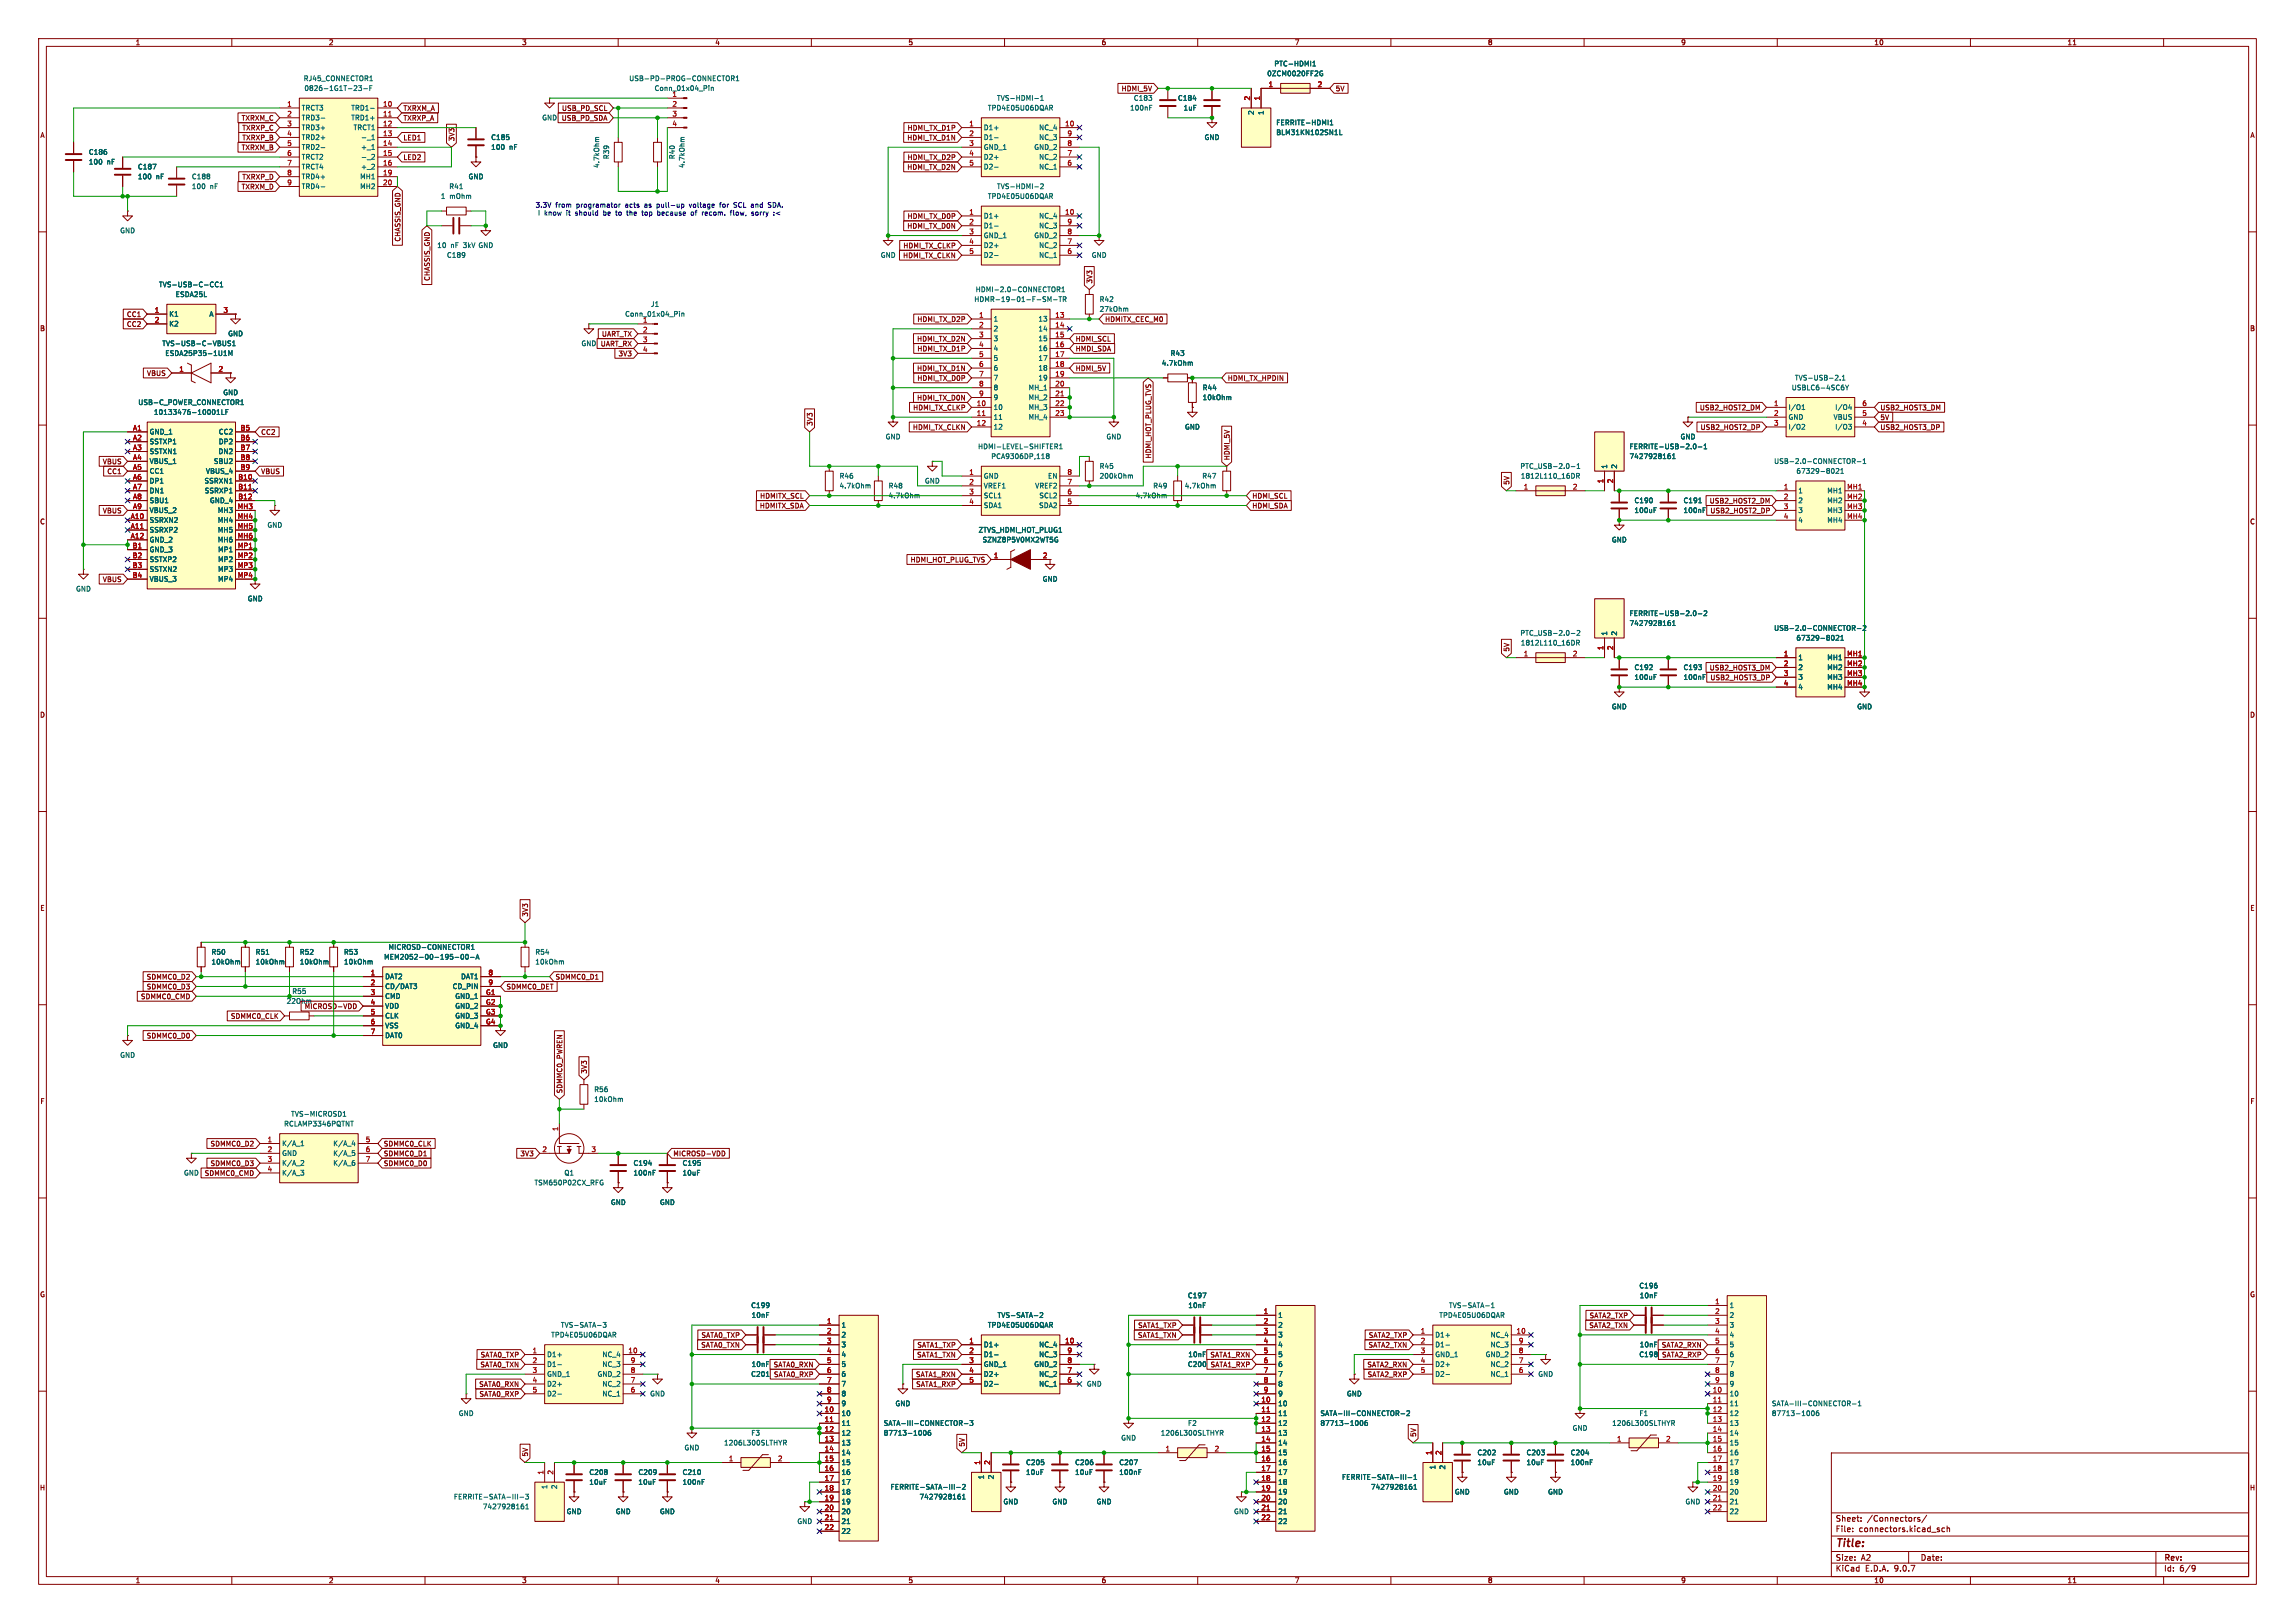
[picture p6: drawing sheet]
<svg xmlns="http://www.w3.org/2000/svg" width="594mm" height="420mm" viewBox="0 0 594 420" stroke-linecap="round" stroke-linejoin="round" font-family="sans-serif">
<defs><g id="words">
<text font-size="2.8" fill="#840000" x="475" y="400.9">Title:</text>
<g font-size="2.1" fill="#840000">
<text x="475" y="394">Sheet:</text>
<text x="483.2" y="394">/Connectors/</text>
<text x="475" y="396.7">File:</text>
<text x="481.1" y="396.7">connectors.kicad_sch</text>
<text x="475" y="406.9">KiCad</text>
<text x="475" y="404.1">Size:</text>
<text x="481.7" y="404.1">A2</text>
<text x="482.7" y="406.9">E.D.A.</text>
<text x="490.3" y="406.9">9.0.7</text>
<text x="497" y="404.1">Date:</text>
<text x="560" y="404.3">Rev:</text>
<text x="560" y="406.9">Id:</text>
<text x="564.1" y="406.9">6/9</text>
</g>
<g font-size="1.8" fill="#840000">
<text x="35" y="11.9">1</text>
<text x="85" y="11.9">2</text>
<text x="135" y="11.9">3</text>
<text x="185" y="11.9">4</text>
<text x="235" y="11.9">5</text>
<text x="285" y="11.9">6</text>
<text x="335" y="11.9">7</text>
<text x="385" y="11.9">8</text>
<text x="435" y="11.9">9</text>
<text x="485" y="11.9">10</text>
<text x="535" y="11.9">11</text>
<text x="290.2" y="23.8">HDMI_5V</text>
<text x="345.6" y="23.8">5V</text>
<text x="104.3" y="28.9">TXRXM_A</text>
<text x="145.3" y="28.9">USB_PD_SCL</text>
<text x="10.3" y="35.9">A</text>
<text x="62.4" y="31.4">TXRXM_C</text>
<text x="62.6" y="34">TXRXP_C</text>
<text x="104.3" y="31.4">TXRXP_A</text>
<text x="140.2" y="31.3">GND USB_PD_SDA</text>
<text x="234.8" y="34">HDMI_TX_D1P</text>
<text x="582.3" y="35.9">A</text>
<text x="62.4" y="39.1">TXRXM_B</text>
<text x="62.6" y="36.5">TXRXP_B</text>
<text x="104.3" y="36.5">LED1</text>
<text x="104.3" y="41.6">LED2</text>
<text x="117.8" y="36.7" transform="rotate(-90 117.8 36.7)">3V3</text>
<text x="234.7" y="36.5">HDMI_TX_D1N</text>
<text x="234.8" y="41.6">HDMI_TX_D2P</text>
<text x="62.6" y="46.7">TXRXP_D</text>
<text x="234.7" y="44.1">HDMI_TX_D2N</text>
<text x="62.4" y="49.2">TXRXM_D</text>
<text x="234.7" y="59.4">HDMI_TX_D0N</text>
<text x="234.8" y="56.8">HDMI_TX_D0P</text>
<text x="103.8" y="62.7" transform="rotate(-90 103.8 62.7)">CHASSIS_GND</text>
<text x="233.7" y="64.5">HDMI_TX_CLKP</text>
<text x="233.6" y="67">HDMI_TX_CLKN</text>
<text x="111.4" y="72.8" transform="rotate(-90 111.4 72.8)">CHASSIS_GND</text>
<text x="282.9" y="73.5" transform="rotate(-90 282.9 73.5)">3V3</text>
<text x="32.7" y="82.2">CC1</text>
<text x="237.3" y="83.5">HDMI_TX_D2P</text>
<text x="285.9" y="83.5">HDMITX_CEC_M0</text>
<text x="10.3" y="85.9">B</text>
<text x="32.7" y="84.8">CC2</text>
<text x="150.4" y="89.8">GND UART_RX</text>
<text x="155.7" y="87.3">UART_TX</text>
<text x="237.2" y="88.6">HDMI_TX_D2N</text>
<text x="278.3" y="88.6">HDMI_SCL</text>
<text x="582.3" y="85.9">B</text>
<text x="160" y="92.4">3V3</text>
<text x="237.3" y="91.1">HDMI_TX_D1P</text>
<text x="278.3" y="91.1">HMDI_SDA</text>
<text x="37.9" y="97.5">VBUS</text>
<text x="237.2" y="96.2">HDMI_TX_D1N</text>
<text x="237.3" y="98.7">HDMI_TX_D0P</text>
<text x="278.3" y="96.2">HDMI_5V</text>
<text x="317.7" y="98.7">HDMI_TX_HPDIN</text>
<text x="236.2" y="106.4">HDMI_TX_CLKP</text>
<text x="237.2" y="103.8">HDMI_TX_D0N</text>
<text x="439.8" y="106.4">USB2_HOST2_DM</text>
<text x="486.6" y="106.4">USB2_HOST3_DM</text>
<text x="67.5" y="112.7">CC2</text>
<text x="210.5" y="110.3" transform="rotate(-90 210.5 110.3)">3V3</text>
<text x="236.2" y="111.4">HDMI_TX_CLKN</text>
<text x="440" y="111.4">USB2_HOST2_DP</text>
<text x="486.6" y="108.9">5V</text>
<text x="486.6" y="111.4">USB2_HOST3_DP</text>
<text x="298.1" y="118.8" transform="rotate(-90 298.1 118.8)">HDMI_HOT_PLUG_TVS</text>
<text x="318.5" y="119.2" transform="rotate(-90 318.5 119.2)">HDMI_5V</text>
<text x="26.5" y="120.3">VBUS</text>
<text x="27.6" y="122.9">CC1</text>
<text x="67.5" y="122.9">VBUS</text>
<text x="390.8" y="125.6" transform="rotate(-90 390.8 125.6)">5V</text>
<text x="196.5" y="131.8">HDMITX_SDA</text>
<text x="196.6" y="129.2">HDMITX_SCL</text>
<text x="324" y="129.2">HDMI_SCL</text>
<text x="324" y="131.8">HDMI_SDA</text>
<text x="442.4" y="130.5">USB2_HOST2_DM</text>
<text x="10.3" y="135.9">C</text>
<text x="26.5" y="133">VBUS</text>
<text x="442.6" y="133">USB2_HOST2_DP</text>
<text x="582.3" y="135.9">C</text>
<text x="235.6" y="145.7">HDMI_HOT_PLUG_TVS</text>
<text x="26.5" y="150.8">VBUS</text>
<text x="390.8" y="168.8" transform="rotate(-90 390.8 168.8)">5V</text>
<text x="442.4" y="173.7">USB2_HOST3_DM</text>
<text x="442.6" y="176.2">USB2_HOST3_DP</text>
<text x="10.3" y="185.9">D</text>
<text x="582.3" y="185.9">D</text>
<text x="10.3" y="235.9">E</text>
<text x="136.8" y="237.3" transform="rotate(-90 136.8 237.3)">3V3</text>
<text x="582.3" y="235.9">E</text>
<text x="37.9" y="253.7">SDMMC0_D2</text>
<text x="37.9" y="256.2">SDMMC0_D3</text>
<text x="131" y="256.2">SDMMC0_DET</text>
<text x="143.7" y="253.7">SDMMC0_D1</text>
<text x="36.3" y="258.8">SDMMC0_CMD</text>
<text x="59.6" y="263.8">SDMMC0_CLK</text>
<text x="78.7" y="261.3">MICROSD-VDD</text>
<text x="37.9" y="268.9">SDMMC0_D0</text>
<text x="152.1" y="278" transform="rotate(-90 152.1 278)">3V3</text>
<text x="10.3" y="285.9">F</text>
<text x="145.7" y="283.1" transform="rotate(-90 145.7 283.1)">SDMMC0_PWREN</text>
<text x="582.3" y="285.9">F</text>
<text x="54.4" y="296.9">SDMMC0_D2</text>
<text x="99.2" y="296.9">SDMMC0_CLK</text>
<text x="99.2" y="299.4">SDMMC0_D1</text>
<text x="134.6" y="299.4">3V3</text>
<text x="174.1" y="299.4">MICROSD-VDD</text>
<text x="52.9" y="304.5">SDMMC0_CMD</text>
<text x="54.4" y="301.9">SDMMC0_D3</text>
<text x="99.2" y="301.9">SDMMC0_D0</text>
<text x="10.3" y="335.9">G</text>
<text x="582.3" y="335.9">G</text>
<text x="411.3" y="341.3">SATA2_TXP</text>
<text x="181.4" y="346.4">SATA0_TXP</text>
<text x="294.4" y="346.4">SATA1_TXN</text>
<text x="294.5" y="343.9">SATA1_TXP</text>
<text x="354.1" y="346.4">SATA2_TXP</text>
<text x="411.2" y="343.9">SATA2_TXN</text>
<text x="124.3" y="351.5">SATA0_TXP</text>
<text x="181.4" y="348.9">SATA0_TXN</text>
<text x="237.2" y="351.5">SATA1_TXN</text>
<text x="237.3" y="348.9">SATA1_TXP</text>
<text x="313.1" y="351.5">SATA1_RXN</text>
<text x="354.1" y="348.9">SATA2_TXN</text>
<text x="430" y="348.9">SATA2_RXN</text>
<text x="430" y="351.5">SATA2_RXP</text>
<text x="123.9" y="359.1">SATA0_RXN</text>
<text x="124.2" y="354">SATA0_TXN</text>
<text x="200.1" y="354">SATA0_RXN</text>
<text x="200.2" y="356.6">SATA0_RXP</text>
<text x="236.9" y="356.6">SATA1_RXN</text>
<text x="237" y="359.1">SATA1_RXP</text>
<text x="313.2" y="354">SATA1_RXP</text>
<text x="353.8" y="354">SATA2_RXN</text>
<text x="353.8" y="356.6">SATA2_RXP</text>
<text x="124" y="361.6">SATA0_RXP</text>
<text x="366.7" y="372" transform="rotate(-90 366.7 372)">5V</text>
<text x="136.8" y="377" transform="rotate(-90 136.8 377)">5V</text>
<text x="249.9" y="374.5" transform="rotate(-90 249.9 374.5)">5V</text>
<text x="10.2" y="385.9">H</text>
<text x="582.2" y="385.9">H</text>
<text x="35" y="409.9">1</text>
<text x="85" y="409.9">2</text>
<text x="135" y="409.9">3</text>
<text x="185" y="409.9">4</text>
<text x="235" y="409.9">5</text>
<text x="285" y="409.9">6</text>
<text x="335" y="409.9">7</text>
<text x="385" y="409.9">8</text>
<text x="435" y="409.9">9</text>
<text x="485" y="409.9">10</text>
<text x="535" y="409.9">11</text>
</g>
<g font-size="1.8" fill="#006464">
<text x="329.7" y="17.4">PTC-HDMI1</text>
<text x="78.5" y="21.2">RJ45_CONNECTOR1</text>
<text x="78.7" y="23.7">0826-1G1T-23-F</text>
<text x="162.7" y="21.2">USB-PD-PROG-CONNECTOR1</text>
<text x="169.3" y="23.7">Conn_01x04_Pin</text>
<text x="327.9" y="19.9">0ZCM0020FF2G</text>
<text x="78" y="28.8">TRCT3</text>
<text x="90.8" y="28.8">TRD1-</text>
<text x="173.9" y="25.1">1</text>
<text x="255.6" y="28.8">TPD4E05U06DQAR</text>
<text x="257.9" y="26.3">TVS-HDMI-1</text>
<text x="292.4" y="28.8">100nF</text>
<text x="293.3" y="26.3">C183</text>
<text x="304.8" y="26.3">C184</text>
<text x="306.2" y="28.8">1uF</text>
<text x="324.7" y="29.9" transform="rotate(-90 324.7 29.9)">2</text>
<text x="327.3" y="29.9" transform="rotate(-90 327.3 29.9)">1</text>
<text x="78" y="31.3">TRD3-</text>
<text x="78" y="33.9">TRD3+</text>
<text x="90.8" y="31.3">TRD1+</text>
<text x="91.4" y="33.9">TRCT1</text>
<text x="254.5" y="33.9">D1+</text>
<text x="268.8" y="33.9">NC_4</text>
<text x="330.2" y="35.2">BLM31KN102SN1L</text>
<text x="330.2" y="32.6">FERRITE-HDMI1</text>
<text x="22.9" y="40.2">C186</text>
<text x="78" y="36.4">TRD2+</text>
<text x="78" y="39">TRD2-</text>
<text x="78" y="41.5">TRCT2</text>
<text x="93.3" y="36.4">-_1</text>
<text x="93.3" y="39">+_1</text>
<text x="93.3" y="41.5">-_2</text>
<text x="127" y="36.4">C185</text>
<text x="127" y="39">100</text>
<text x="131.8" y="39">nF</text>
<text x="157.8" y="41.3" transform="rotate(-90 157.8 41.3)">R39</text>
<text x="174.9" y="41.3" transform="rotate(-90 174.9 41.3)">R40</text>
<text x="254.5" y="36.4">D1-</text>
<text x="254.5" y="39">GND_1</text>
<text x="254.5" y="41.5">D2+</text>
<text x="267.6" y="39">GND_2</text>
<text x="268.8" y="36.4">NC_3</text>
<text x="268.8" y="41.5">NC_2</text>
<text x="311.7" y="36.4">GND</text>
<text x="22.9" y="42.8">100</text>
<text x="27.7" y="42.8">nF</text>
<text x="35.6" y="44">C187</text>
<text x="35.6" y="46.6">100</text>
<text x="40.4" y="46.6">nF</text>
<text x="49.5" y="46.6">C188</text>
<text x="78" y="44">TRCT4</text>
<text x="78" y="46.6">TRD4+</text>
<text x="93.1" y="46.6">MH1</text>
<text x="93.3" y="44">+_2</text>
<text x="121.2" y="46.6">GND</text>
<text x="155.3" y="43.6" transform="rotate(-90 155.3 43.6)">4.7kOhm</text>
<text x="177.4" y="43.6" transform="rotate(-90 177.4 43.6)">4.7kOhm</text>
<text x="254.5" y="44">D2-</text>
<text x="268.8" y="44">NC_1</text>
<text x="49.5" y="49.1">100</text>
<text x="54.3" y="49.1">nF</text>
<text x="78" y="49.1">TRD4-</text>
<text x="93.1" y="49.1">MH2</text>
<text x="114" y="51.7">1</text>
<text x="116.2" y="49.1">R41</text>
<text x="116.4" y="51.7">mOhm</text>
<text x="255.6" y="51.7">TPD4E05U06DQAR</text>
<text x="257.9" y="49.1">TVS-HDMI-2</text>
<text x="254.5" y="56.7">D1+</text>
<text x="254.5" y="59.3">D1-</text>
<text x="268.8" y="56.7">NC_4</text>
<text x="268.8" y="59.3">NC_3</text>
<text x="31" y="60.6">GND</text>
<text x="113" y="64.4">10</text>
<text x="116.6" y="64.4">nF</text>
<text x="120" y="64.4">3kV GND</text>
<text x="254.5" y="61.8">GND_1</text>
<text x="254.5" y="64.4">D2+</text>
<text x="267.6" y="61.8">GND_2</text>
<text x="268.8" y="64.4">NC_2</text>
<text x="115.6" y="66.9">C189</text>
<text x="227.8" y="66.9">GND</text>
<text x="254.5" y="66.9">D2-</text>
<text x="268.8" y="66.9">NC_1</text>
<text x="282.4" y="66.9">GND</text>
<text x="41" y="74.5">TVS-USB-C-CC1</text>
<text x="45.3" y="77.1">ESDA25L</text>
<text x="252.4" y="75.8">HDMI-2.0-CONNECTOR1</text>
<text x="43.7" y="82.1">K1</text>
<text x="54.1" y="82.1">A</text>
<text x="161.7" y="82.1">Conn_01x04_Pin</text>
<text x="166.3" y="83.6">1</text>
<text x="168.4" y="79.6">J1</text>
<text x="252.1" y="78.3">HDMR-19-01-F-SM-TR</text>
<text x="257" y="83.4">1</text>
<text x="268.6" y="83.4">13</text>
<text x="284.5" y="80.9">27kOhm</text>
<text x="284.5" y="78.3">R42</text>
<text x="41.9" y="89.8">TVS-USB-C-VBUS1</text>
<text x="43.7" y="84.7">K2</text>
<text x="58.9" y="87.2">GND</text>
<text x="257" y="86">2</text>
<text x="257" y="88.5">3</text>
<text x="268.6" y="86">14</text>
<text x="268.6" y="88.5">15</text>
<text x="42.7" y="92.3">ESDA25P35-1U1M</text>
<text x="257" y="91">4</text>
<text x="257" y="93.6">5</text>
<text x="268.6" y="91">16</text>
<text x="268.6" y="93.6">17</text>
<text x="300.6" y="94.8">4.7kOhm</text>
<text x="302.9" y="92.3">R43</text>
<text x="257" y="96.1">6</text>
<text x="257" y="98.7">7</text>
<text x="257" y="101.2">8</text>
<text x="266.1" y="101.2">MH_1</text>
<text x="268.6" y="96.1">18</text>
<text x="268.6" y="98.7">19</text>
<text x="311.2" y="101.2">R44</text>
<text x="463.6" y="101.2">USBLC6-4SC6Y</text>
<text x="464.4" y="98.7">TVS-USB-2.1</text>
<text x="35.7" y="105">USB-C_POWER_CONNECTOR1</text>
<text x="39.7" y="107.5">10133476-10001LF</text>
<text x="57.7" y="102.5">GND</text>
<text x="257" y="103.7">9</text>
<text x="257" y="106.3">10</text>
<text x="266.1" y="103.7">MH_2</text>
<text x="266.1" y="106.3">MH_3</text>
<text x="311.2" y="103.7">10kOhm</text>
<text x="462.8" y="106.3">I/O1</text>
<text x="474.9" y="106.3">I/O4</text>
<text x="38.6" y="112.6">GND_1</text>
<text x="56.5" y="112.6">CC2</text>
<text x="229.1" y="113.9">GND</text>
<text x="257" y="108.8">11</text>
<text x="257" y="111.4">12</text>
<text x="266.1" y="108.8">MH_4</text>
<text x="286.3" y="113.9">GND</text>
<text x="306.6" y="111.4">GND</text>
<text x="434.8" y="113.9">GND</text>
<text x="462.8" y="108.8">GND</text>
<text x="462.8" y="111.4">I/O2</text>
<text x="474.5" y="108.8">VBUS</text>
<text x="474.9" y="111.4">I/O3</text>
<text x="38.6" y="115.2">SSTXP1</text>
<text x="38.6" y="117.7">SSTXN1</text>
<text x="56.4" y="117.7">DN2</text>
<text x="56.5" y="115.2">DP2</text>
<text x="253" y="116.4">HDMI-LEVEL-SHIFTER1</text>
<text x="256.4" y="119">PCA9306DP,118</text>
<text x="421.6" y="116.4">FERRITE-USB-2.0-1</text>
<text x="421.6" y="119">7427928161</text>
<text x="38.6" y="120.2">VBUS_1</text>
<text x="38.6" y="122.8">CC1</text>
<text x="38.6" y="125.3">DP1</text>
<text x="52.8" y="125.3">SSRXN1</text>
<text x="53.2" y="122.8">VBUS_4</text>
<text x="55.2" y="120.2">SBU2</text>
<text x="217.2" y="124.1">R46</text>
<text x="239.3" y="125.3">GND</text>
<text x="254.5" y="124.1">GND</text>
<text x="271.1" y="124.1">EN</text>
<text x="284.5" y="121.5">R45</text>
<text x="284.5" y="124.1">200kOhm</text>
<text x="311.1" y="124.1">R47</text>
<text x="393.4" y="121.5">PTC_USB-2.0-1</text>
<text x="393.5" y="124.1">1812L110_16DR</text>
<text x="416.2" y="121.4" transform="rotate(-90 416.2 121.4)">1</text>
<text x="418.7" y="121.4" transform="rotate(-90 418.7 121.4)">2</text>
<text x="459.1" y="120.2">USB-2.0-CONNECTOR-1</text>
<text x="464.8" y="122.8">67329-8021</text>
<text x="38.6" y="127.9">DN1</text>
<text x="38.6" y="130.4">SBU1</text>
<text x="52.9" y="127.9">SSRXP1</text>
<text x="54.2" y="130.4">GND_4</text>
<text x="217.2" y="126.6">4.7kOhm</text>
<text x="229.9" y="129.1">4.7kOhm</text>
<text x="229.9" y="126.6">R48</text>
<text x="254.5" y="126.6">VREF1</text>
<text x="254.5" y="129.1">SCL1</text>
<text x="254.5" y="131.7">SDA1</text>
<text x="267.8" y="126.6">VREF2</text>
<text x="268.8" y="131.7">SDA2</text>
<text x="268.9" y="129.1">SCL2</text>
<text x="293.8" y="129.1">4.7kOhm</text>
<text x="298.4" y="126.6">R49</text>
<text x="306.5" y="126.6">4.7kOhm</text>
<text x="422.9" y="130.4">C190</text>
<text x="435.6" y="130.4">C191</text>
<text x="465.3" y="127.9">1</text>
<text x="465.3" y="130.4">2</text>
<text x="472.8" y="127.9">MH1</text>
<text x="472.8" y="130.4">MH2</text>
<text x="38.6" y="132.9">VBUS_2</text>
<text x="38.6" y="135.5">SSRXN2</text>
<text x="56.3" y="132.9">MH3</text>
<text x="56.3" y="135.5">MH4</text>
<text x="69.1" y="136.8">GND</text>
<text x="422.9" y="132.9">100uF</text>
<text x="435.6" y="132.9">100nF</text>
<text x="465.3" y="132.9">3</text>
<text x="465.3" y="135.5">4</text>
<text x="472.8" y="132.9">MH3</text>
<text x="472.8" y="135.5">MH4</text>
<text x="38.6" y="138">SSRXP2</text>
<text x="38.6" y="140.6">GND_2</text>
<text x="38.6" y="143.1">GND_3</text>
<text x="56.3" y="138">MH5</text>
<text x="56.3" y="140.6">MH6</text>
<text x="56.3" y="143.1">MP1</text>
<text x="253.2" y="138">ZTVS_HDMI_HOT_PLUG1</text>
<text x="254.2" y="140.6">SZNZ8P5V0MX2WT5G</text>
<text x="417.1" y="140.6">GND</text>
<text x="38.6" y="145.6">SSTXP2</text>
<text x="38.6" y="148.2">SSTXN2</text>
<text x="56.3" y="145.6">MP2</text>
<text x="56.3" y="148.2">MP3</text>
<text x="19.6" y="153.3">GND</text>
<text x="38.6" y="150.7">VBUS_3</text>
<text x="56.3" y="150.7">MP4</text>
<text x="64" y="155.8">GND</text>
<text x="269.7" y="150.7">GND</text>
<text x="421.6" y="159.6">FERRITE-USB-2.0-2</text>
<text x="393.4" y="164.7">PTC_USB-2.0-2</text>
<text x="393.5" y="167.2">1812L110_16DR</text>
<text x="416.2" y="164.6" transform="rotate(-90 416.2 164.6)">1</text>
<text x="418.7" y="164.6" transform="rotate(-90 418.7 164.6)">2</text>
<text x="421.6" y="162.2">7427928161</text>
<text x="459.1" y="163.4">USB-2.0-CONNECTOR-2</text>
<text x="464.8" y="166">67329-8021</text>
<text x="422.9" y="173.6">C192</text>
<text x="435.6" y="173.6">C193</text>
<text x="465.3" y="171">1</text>
<text x="465.3" y="173.6">2</text>
<text x="472.8" y="171">MH1</text>
<text x="472.8" y="173.6">MH2</text>
<text x="422.9" y="176.1">100uF</text>
<text x="435.6" y="176.1">100nF</text>
<text x="465.3" y="176.1">3</text>
<text x="465.3" y="178.7">4</text>
<text x="472.8" y="176.1">MH3</text>
<text x="472.8" y="178.7">MH4</text>
<text x="417.1" y="183.7">GND</text>
<text x="480.6" y="183.7">GND</text>
<text x="100.4" y="246">MICROSD-CONNECTOR1</text>
<text x="54.6" y="249.8">10kOhm</text>
<text x="54.6" y="247.2">R50</text>
<text x="66" y="249.8">10kOhm</text>
<text x="66" y="247.2">R51</text>
<text x="77.5" y="249.8">10kOhm</text>
<text x="77.5" y="247.2">R52</text>
<text x="88.9" y="249.8">10kOhm</text>
<text x="88.9" y="247.2">R53</text>
<text x="99.3" y="248.5">MEM2052-00-195-00-A</text>
<text x="138.4" y="249.8">10kOhm</text>
<text x="138.4" y="247.2">R54</text>
<text x="75.5" y="257.4">R55</text>
<text x="99.6" y="253.6">DAT2</text>
<text x="99.6" y="256.1">CD/DAT3</text>
<text x="117" y="256.1">CD_PIN</text>
<text x="119.2" y="253.6">DAT1</text>
<text x="74.1" y="259.9">22Ohm</text>
<text x="99.6" y="258.7">CMD</text>
<text x="99.6" y="261.2">VDD</text>
<text x="99.6" y="263.8">CLK</text>
<text x="117.7" y="258.7">GND_1</text>
<text x="117.7" y="261.2">GND_2</text>
<text x="117.7" y="263.8">GND_3</text>
<text x="99.6" y="266.3">VSS</text>
<text x="99.6" y="268.8">DAT0</text>
<text x="117.7" y="266.3">GND_4</text>
<text x="31" y="273.9">GND</text>
<text x="127.5" y="271.4">GND</text>
<text x="153.7" y="285.3">10kOhm</text>
<text x="153.7" y="282.8">R56</text>
<text x="73.4" y="291.7">RCLAMP3346PQTNT</text>
<text x="75.2" y="289.2">TVS-MICROSD1</text>
<text x="72.9" y="296.8">K/A_1</text>
<text x="72.9" y="299.3">GND</text>
<text x="86.1" y="296.8">K/A_4</text>
<text x="86.1" y="299.3">K/A_5</text>
<text x="47.5" y="304.4">GND</text>
<text x="72.9" y="301.9">K/A_2</text>
<text x="72.9" y="304.4">K/A_3</text>
<text x="86.1" y="301.9">K/A_6</text>
<text x="145.9" y="304.4">Q1</text>
<text x="163.8" y="301.9">C194</text>
<text x="163.8" y="304.4">100nF</text>
<text x="176.5" y="301.9">C195</text>
<text x="176.5" y="304.4">10uF</text>
<text x="138.2" y="306.9">TSM650P02CX_RFG</text>
<text x="158" y="312">GND</text>
<text x="170.7" y="312">GND</text>
<text x="424.2" y="333.6">C196</text>
<text x="194.3" y="338.7">C199</text>
<text x="194.4" y="341.2">10nF</text>
<text x="258.1" y="341.2">TVS-SATA-2</text>
<text x="307.3" y="336.1">C197</text>
<text x="307.5" y="338.7">10nF</text>
<text x="330.7" y="341.2">1</text>
<text x="372.4" y="341.2">TPD4E05U06DQAR</text>
<text x="374.9" y="338.7">TVS-SATA-1</text>
<text x="424.3" y="336.1">10nF</text>
<text x="447.5" y="338.7">1</text>
<text x="447.5" y="341.2">2</text>
<text x="142.5" y="346.3">TPD4E05U06DQAR</text>
<text x="145" y="343.8">TVS-SATA-3</text>
<text x="217.7" y="343.8">1</text>
<text x="217.7" y="346.3">2</text>
<text x="255.6" y="343.8">TPD4E05U06DQAR</text>
<text x="330.7" y="343.8">2</text>
<text x="330.7" y="346.3">3</text>
<text x="371.3" y="346.3">D1+</text>
<text x="385.7" y="346.3">NC_4</text>
<text x="447.5" y="343.8">3</text>
<text x="447.5" y="346.3">4</text>
<text x="141.5" y="351.4">D1+</text>
<text x="141.5" y="353.9">D1-</text>
<text x="155.8" y="351.4">NC_4</text>
<text x="155.8" y="353.9">NC_3</text>
<text x="194.4" y="353.9">10nF</text>
<text x="217.7" y="348.8">3</text>
<text x="217.7" y="351.4">4</text>
<text x="217.7" y="353.9">5</text>
<text x="254.5" y="348.8">D1+</text>
<text x="254.5" y="351.4">D1-</text>
<text x="254.5" y="353.9">GND_1</text>
<text x="267.6" y="353.9">GND_2</text>
<text x="268.8" y="348.8">NC_4</text>
<text x="268.8" y="351.4">NC_3</text>
<text x="307.3" y="353.9">C200</text>
<text x="307.5" y="351.4">10nF</text>
<text x="330.7" y="348.8">4</text>
<text x="330.7" y="351.4">5</text>
<text x="330.7" y="353.9">6</text>
<text x="371.3" y="348.8">D1-</text>
<text x="371.3" y="351.4">GND_1</text>
<text x="371.3" y="353.9">D2+</text>
<text x="384.4" y="351.4">GND_2</text>
<text x="385.7" y="348.8">NC_3</text>
<text x="385.7" y="353.9">NC_2</text>
<text x="424.2" y="351.4">C198</text>
<text x="424.3" y="348.8">10nF</text>
<text x="447.5" y="348.8">5</text>
<text x="447.5" y="351.4">6</text>
<text x="447.5" y="353.9">7</text>
<text x="141.5" y="356.5">GND_1</text>
<text x="141.5" y="359">D2+</text>
<text x="154.5" y="356.5">GND_2</text>
<text x="155.8" y="359">NC_2</text>
<text x="194.3" y="356.5">C201</text>
<text x="217.7" y="356.5">6</text>
<text x="217.7" y="359">7</text>
<text x="254.5" y="356.5">D2+</text>
<text x="254.5" y="359">D2-</text>
<text x="268.8" y="356.5">NC_2</text>
<text x="268.8" y="359">NC_1</text>
<text x="281.2" y="359">GND</text>
<text x="330.7" y="356.5">7</text>
<text x="330.7" y="359">8</text>
<text x="371.3" y="356.5">D2-</text>
<text x="385.7" y="356.5">NC_1</text>
<text x="398" y="356.5">GND</text>
<text x="447.5" y="356.5">8</text>
<text x="447.5" y="359">9</text>
<text x="141.5" y="361.5">D2-</text>
<text x="155.8" y="361.5">NC_1</text>
<text x="168.1" y="361.5">GND</text>
<text x="217.7" y="361.5">8</text>
<text x="217.7" y="364.1">9</text>
<text x="231.6" y="364.1">GND</text>
<text x="330.7" y="361.5">9</text>
<text x="330.7" y="364.1">10</text>
<text x="348.5" y="361.5">GND</text>
<text x="447.5" y="361.5">10</text>
<text x="447.5" y="364.1">11</text>
<text x="458.5" y="364.1">SATA-III-CONNECTOR-1</text>
<text x="118.6" y="366.6">GND</text>
<text x="194.3" y="371.7">F3</text>
<text x="217.7" y="366.6">10</text>
<text x="217.7" y="369.2">11</text>
<text x="217.7" y="371.7">12</text>
<text x="228.6" y="371.7">87713-1006</text>
<text x="228.6" y="369.2">SATA-III-CONNECTOR-3</text>
<text x="300.3" y="371.7">1206L300SLTHYR</text>
<text x="307.4" y="369.2">F2</text>
<text x="330.7" y="366.6">11</text>
<text x="330.7" y="369.2">12</text>
<text x="330.7" y="371.7">13</text>
<text x="341.6" y="369.2">87713-1006</text>
<text x="341.6" y="366.6">SATA-III-CONNECTOR-2</text>
<text x="406.9" y="370.4">GND</text>
<text x="417.2" y="369.2">1206L300SLTHYR</text>
<text x="424.2" y="366.6">F1</text>
<text x="447.5" y="366.6">12</text>
<text x="447.5" y="369.2">13</text>
<text x="447.5" y="371.7">14</text>
<text x="458.5" y="366.6">87713-1006</text>
<text x="177" y="375.5">GND</text>
<text x="187.3" y="374.2">1206L300SLTHYR</text>
<text x="217.7" y="374.2">13</text>
<text x="217.7" y="376.8">14</text>
<text x="290.1" y="373">GND</text>
<text x="330.7" y="374.2">14</text>
<text x="330.7" y="376.8">15</text>
<text x="382.3" y="376.8">C202</text>
<text x="395" y="376.8">C203</text>
<text x="406.4" y="376.8">C204</text>
<text x="447.5" y="374.2">15</text>
<text x="447.5" y="376.8">16</text>
<text x="152.4" y="381.9">C208</text>
<text x="165.1" y="381.9">C209</text>
<text x="176.5" y="381.9">C210</text>
<text x="217.7" y="379.3">15</text>
<text x="217.7" y="381.9">16</text>
<text x="254.9" y="382.9" transform="rotate(-90 254.9 382.9)">1</text>
<text x="257.4" y="382.9" transform="rotate(-90 257.4 382.9)">2</text>
<text x="265.4" y="379.3">C205</text>
<text x="265.4" y="381.9">10uF</text>
<text x="278.1" y="379.3">C206</text>
<text x="278.1" y="381.9">10uF</text>
<text x="289.6" y="379.3">C207</text>
<text x="289.6" y="381.9">100nF</text>
<text x="330.7" y="379.3">16</text>
<text x="330.7" y="381.9">17</text>
<text x="347.2" y="383.1">FERRITE-SATA-III-1</text>
<text x="371.7" y="380.4" transform="rotate(-90 371.7 380.4)">1</text>
<text x="374.2" y="380.4" transform="rotate(-90 374.2 380.4)">2</text>
<text x="382.3" y="379.3">10uF</text>
<text x="395" y="379.3">10uF</text>
<text x="406.4" y="379.3">100nF</text>
<text x="447.5" y="379.3">17</text>
<text x="447.5" y="381.9">18</text>
<text x="117.4" y="388.2">FERRITE-SATA-III-3</text>
<text x="141.8" y="385.5" transform="rotate(-90 141.8 385.5)">1</text>
<text x="144.4" y="385.5" transform="rotate(-90 144.4 385.5)">2</text>
<text x="152.4" y="384.4">10uF</text>
<text x="165.1" y="384.4">10uF</text>
<text x="176.5" y="384.4">100nF</text>
<text x="217.7" y="384.4">17</text>
<text x="217.7" y="386.9">18</text>
<text x="217.7" y="389.5">19</text>
<text x="230.4" y="385.7">FERRITE-SATA-III-2</text>
<text x="237.9" y="388.2">7427928161</text>
<text x="259.6" y="389.5">GND</text>
<text x="272.3" y="389.5">GND</text>
<text x="283.7" y="389.5">GND</text>
<text x="330.7" y="384.4">18</text>
<text x="330.7" y="386.9">19</text>
<text x="330.7" y="389.5">20</text>
<text x="354.7" y="385.7">7427928161</text>
<text x="376.4" y="386.9">GND</text>
<text x="389.1" y="386.9">GND</text>
<text x="400.6" y="386.9">GND</text>
<text x="436.1" y="389.5">GND</text>
<text x="447.5" y="384.4">19</text>
<text x="447.5" y="386.9">20</text>
<text x="447.5" y="389.5">21</text>
<text x="124.9" y="390.8">7427928161</text>
<text x="146.6" y="392">GND</text>
<text x="159.3" y="392">GND</text>
<text x="170.7" y="392">GND</text>
<text x="206.2" y="394.6">GND</text>
<text x="217.7" y="392">20</text>
<text x="217.7" y="394.6">21</text>
<text x="319.3" y="392">GND</text>
<text x="330.7" y="392">21</text>
<text x="330.7" y="394.6">22</text>
<text x="447.5" y="392">22</text>
<text x="217.7" y="397.1">22</text>
</g>
<g font-size="1.8" fill="#a90000">
<text x="328.2" y="22.6">1</text>
<text x="340.9" y="22.6">2</text>
<text x="74.2" y="27.7">1</text>
<text x="99" y="27.7">10</text>
<text x="173.9" y="27.7">2</text>
<text x="323.6" y="26.1" transform="rotate(-90 323.6 26.1)">2</text>
<text x="326.1" y="26.1" transform="rotate(-90 326.1 26.1)">1</text>
<text x="74.2" y="30.2">2</text>
<text x="74.2" y="32.8">3</text>
<text x="74.2" y="35.3">4</text>
<text x="99" y="30.2">11</text>
<text x="99" y="32.8">12</text>
<text x="99" y="35.3">13</text>
<text x="173.9" y="30.2">3</text>
<text x="173.9" y="32.8">4</text>
<text x="250.8" y="32.8">1</text>
<text x="250.8" y="35.3">2</text>
<text x="275.5" y="32.8">10</text>
<text x="276.2" y="35.3">9</text>
<text x="74.2" y="37.8">5</text>
<text x="74.2" y="40.4">6</text>
<text x="99" y="37.8">14</text>
<text x="99" y="40.4">15</text>
<text x="250.8" y="37.8">3</text>
<text x="250.8" y="40.4">4</text>
<text x="276.2" y="37.8">8</text>
<text x="276.2" y="40.4">7</text>
<text x="74.2" y="42.9">7</text>
<text x="74.2" y="45.5">8</text>
<text x="99" y="42.9">16</text>
<text x="99" y="45.5">19</text>
<text x="250.8" y="42.9">5</text>
<text x="276.2" y="42.9">6</text>
<text x="74.2" y="48">9</text>
<text x="99" y="48">20</text>
<text x="250.8" y="55.6">1</text>
<text x="250.8" y="58.2">2</text>
<text x="275.5" y="55.6">10</text>
<text x="276.2" y="58.2">9</text>
<text x="250.8" y="60.7">3</text>
<text x="250.8" y="63.2">4</text>
<text x="250.8" y="65.8">5</text>
<text x="276.2" y="60.7">8</text>
<text x="276.2" y="63.2">7</text>
<text x="276.2" y="65.8">6</text>
<text x="39.9" y="81">1</text>
<text x="39.9" y="83.6">2</text>
<text x="57.7" y="81">3</text>
<text x="253.3" y="82.3">1</text>
<text x="273" y="82.3">13</text>
<text x="166.3" y="86.1">2</text>
<text x="166.3" y="88.6">3</text>
<text x="253.3" y="84.8">2</text>
<text x="253.3" y="87.4">3</text>
<text x="253.3" y="89.9">4</text>
<text x="273" y="84.8">14</text>
<text x="273" y="87.4">15</text>
<text x="273" y="89.9">16</text>
<text x="166.3" y="91.2">4</text>
<text x="253.3" y="92.5">5</text>
<text x="253.3" y="95">6</text>
<text x="273" y="92.5">17</text>
<text x="273" y="95">18</text>
<text x="46.3" y="96.3">1</text>
<text x="56.4" y="96.3">2</text>
<text x="253.3" y="97.5">7</text>
<text x="253.3" y="100.1">8</text>
<text x="273" y="97.5">19</text>
<text x="273" y="100.1">20</text>
<text x="252.7" y="105.2">10</text>
<text x="252.7" y="107.7">11</text>
<text x="253.3" y="102.6">9</text>
<text x="273" y="102.6">21</text>
<text x="273" y="105.2">22</text>
<text x="273" y="107.7">23</text>
<text x="459" y="105.2">1</text>
<text x="459" y="107.7">2</text>
<text x="481.9" y="105.2">6</text>
<text x="481.9" y="107.7">5</text>
<text x="34.3" y="111.5">A1</text>
<text x="62.2" y="111.5">B5</text>
<text x="252.7" y="110.2">12</text>
<text x="459" y="110.2">3</text>
<text x="481.9" y="110.2">4</text>
<text x="34.3" y="114">A2</text>
<text x="34.3" y="116.6">A3</text>
<text x="34.3" y="119.1">A4</text>
<text x="62.2" y="114">B6</text>
<text x="62.2" y="116.6">B7</text>
<text x="62.2" y="119.1">B8</text>
<text x="34.3" y="121.7">A5</text>
<text x="34.3" y="124.2">A6</text>
<text x="61.6" y="124.2">B10</text>
<text x="62.2" y="121.7">B9</text>
<text x="250.8" y="122.9">1</text>
<text x="250.8" y="125.5">2</text>
<text x="276.2" y="122.9">8</text>
<text x="276.2" y="125.5">7</text>
<text x="415" y="125.2" transform="rotate(-90 415 125.2)">1</text>
<text x="417.6" y="125.2" transform="rotate(-90 417.6 125.2)">2</text>
<text x="34.3" y="126.7">A7</text>
<text x="34.3" y="129.3">A8</text>
<text x="34.3" y="131.8">A9</text>
<text x="61.4" y="131.8">MH3</text>
<text x="61.6" y="126.7">B11</text>
<text x="61.6" y="129.3">B12</text>
<text x="250.8" y="128">3</text>
<text x="250.8" y="130.6">4</text>
<text x="276.2" y="128">6</text>
<text x="276.2" y="130.6">5</text>
<text x="394.3" y="126.7">1</text>
<text x="407" y="126.7">2</text>
<text x="461.6" y="126.7">1</text>
<text x="461.6" y="129.3">2</text>
<text x="461.6" y="131.8">3</text>
<text x="478" y="126.7">MH1</text>
<text x="478" y="129.3">MH2</text>
<text x="478" y="131.8">MH3</text>
<text x="33.7" y="134.4">A10</text>
<text x="33.7" y="136.9">A11</text>
<text x="61.4" y="134.4">MH4</text>
<text x="61.4" y="136.9">MH5</text>
<text x="461.6" y="134.4">4</text>
<text x="478" y="134.4">MH4</text>
<text x="33.7" y="139.4">A12</text>
<text x="34.2" y="142">B1</text>
<text x="61.4" y="139.4">MH6</text>
<text x="61.4" y="142">MP1</text>
<text x="34.2" y="144.5">B2</text>
<text x="34.2" y="147.1">B3</text>
<text x="34.2" y="149.6">B4</text>
<text x="61.4" y="144.5">MP2</text>
<text x="61.4" y="147.1">MP3</text>
<text x="61.4" y="149.6">MP4</text>
<text x="257.1" y="144.5">1</text>
<text x="269.8" y="144.5">2</text>
<text x="394.3" y="169.9">1</text>
<text x="407" y="169.9">2</text>
<text x="415" y="168.3" transform="rotate(-90 415 168.3)">1</text>
<text x="417.6" y="168.3" transform="rotate(-90 417.6 168.3)">2</text>
<text x="461.6" y="169.9">1</text>
<text x="461.6" y="172.5">2</text>
<text x="478" y="169.9">MH1</text>
<text x="478" y="172.5">MH2</text>
<text x="461.6" y="175">3</text>
<text x="461.6" y="177.5">4</text>
<text x="478" y="175">MH3</text>
<text x="478" y="177.5">MH4</text>
<text x="95.8" y="252.5">1</text>
<text x="95.8" y="255">2</text>
<text x="95.8" y="257.6">3</text>
<text x="125.7" y="257.6">G1</text>
<text x="126.3" y="252.5">8</text>
<text x="126.3" y="255">9</text>
<text x="95.8" y="260.1">4</text>
<text x="95.8" y="262.6">5</text>
<text x="125.7" y="260.1">G2</text>
<text x="125.7" y="262.6">G3</text>
<text x="95.8" y="265.2">6</text>
<text x="95.8" y="267.7">7</text>
<text x="125.7" y="265.2">G4</text>
<text x="144.5" y="292.8" transform="rotate(-90 144.5 292.8)">1</text>
<text x="69.1" y="295.7">1</text>
<text x="69.1" y="298.2">2</text>
<text x="94.5" y="295.7">5</text>
<text x="94.5" y="298.2">6</text>
<text x="140.3" y="298.2">2</text>
<text x="153" y="298.2">3</text>
<text x="69.1" y="300.7">3</text>
<text x="69.1" y="303.3">4</text>
<text x="94.5" y="300.7">7</text>
<text x="327" y="340.1">1</text>
<text x="443.8" y="337.6">1</text>
<text x="443.8" y="340.1">2</text>
<text x="213.9" y="342.6">1</text>
<text x="213.9" y="345.2">2</text>
<text x="213.9" y="347.7">3</text>
<text x="250.8" y="347.7">1</text>
<text x="275.5" y="347.7">10</text>
<text x="327" y="342.6">2</text>
<text x="327" y="345.2">3</text>
<text x="327" y="347.7">4</text>
<text x="367.6" y="345.2">1</text>
<text x="367.6" y="347.7">2</text>
<text x="392.4" y="345.2">10</text>
<text x="393" y="347.7">9</text>
<text x="443.8" y="342.6">3</text>
<text x="443.8" y="345.2">4</text>
<text x="443.8" y="347.7">5</text>
<text x="137.7" y="350.3">1</text>
<text x="137.7" y="352.8">2</text>
<text x="162.5" y="350.3">10</text>
<text x="163.1" y="352.8">9</text>
<text x="213.9" y="350.3">4</text>
<text x="213.9" y="352.8">5</text>
<text x="250.8" y="350.3">2</text>
<text x="250.8" y="352.8">3</text>
<text x="276.2" y="350.3">9</text>
<text x="276.2" y="352.8">8</text>
<text x="327" y="350.3">5</text>
<text x="327" y="352.8">6</text>
<text x="367.6" y="350.3">3</text>
<text x="367.6" y="352.8">4</text>
<text x="393" y="350.3">8</text>
<text x="393" y="352.8">7</text>
<text x="443.8" y="350.3">6</text>
<text x="443.8" y="352.8">7</text>
<text x="137.7" y="355.3">3</text>
<text x="137.7" y="357.9">4</text>
<text x="163.1" y="355.3">8</text>
<text x="163.1" y="357.9">7</text>
<text x="213.9" y="355.3">6</text>
<text x="213.9" y="357.9">7</text>
<text x="250.8" y="355.3">4</text>
<text x="250.8" y="357.9">5</text>
<text x="276.2" y="355.3">7</text>
<text x="276.2" y="357.9">6</text>
<text x="327" y="355.3">7</text>
<text x="327" y="357.9">8</text>
<text x="367.6" y="355.3">5</text>
<text x="393" y="355.3">6</text>
<text x="443.8" y="355.3">8</text>
<text x="443.8" y="357.9">9</text>
<text x="137.7" y="360.4">5</text>
<text x="163.1" y="360.4">6</text>
<text x="213.3" y="365.5">10</text>
<text x="213.9" y="360.4">8</text>
<text x="213.9" y="363">9</text>
<text x="326.3" y="363">10</text>
<text x="326.3" y="365.5">11</text>
<text x="327" y="360.4">9</text>
<text x="443.2" y="360.4">10</text>
<text x="443.2" y="363">11</text>
<text x="443.2" y="365.5">12</text>
<text x="213.3" y="368">11</text>
<text x="213.3" y="370.6">12</text>
<text x="326.3" y="368">12</text>
<text x="326.3" y="370.6">13</text>
<text x="443.2" y="368">13</text>
<text x="443.2" y="370.6">14</text>
<text x="213.3" y="373.1">13</text>
<text x="213.3" y="375.7">14</text>
<text x="301.6" y="375.7">1</text>
<text x="314.3" y="375.7">2</text>
<text x="326.3" y="373.1">14</text>
<text x="326.3" y="375.7">15</text>
<text x="370.6" y="376.6" transform="rotate(-90 370.6 376.6)">1</text>
<text x="373.1" y="376.6" transform="rotate(-90 373.1 376.6)">2</text>
<text x="418.4" y="373.1">1</text>
<text x="431.1" y="373.1">2</text>
<text x="443.2" y="373.1">15</text>
<text x="443.2" y="375.7">16</text>
<text x="140.7" y="381.7" transform="rotate(-90 140.7 381.7)">1</text>
<text x="143.3" y="381.7" transform="rotate(-90 143.3 381.7)">2</text>
<text x="188.5" y="378.2">1</text>
<text x="201.2" y="378.2">2</text>
<text x="213.3" y="378.2">15</text>
<text x="213.3" y="380.7">16</text>
<text x="213.3" y="383.3">17</text>
<text x="253.7" y="379.2" transform="rotate(-90 253.7 379.2)">1</text>
<text x="256.3" y="379.2" transform="rotate(-90 256.3 379.2)">2</text>
<text x="326.3" y="378.2">16</text>
<text x="326.3" y="380.7">17</text>
<text x="326.3" y="383.3">18</text>
<text x="443.2" y="378.2">17</text>
<text x="443.2" y="380.7">18</text>
<text x="443.2" y="383.3">19</text>
<text x="213.3" y="385.8">18</text>
<text x="213.3" y="388.4">19</text>
<text x="326.3" y="385.8">19</text>
<text x="326.3" y="388.4">20</text>
<text x="443.2" y="385.8">20</text>
<text x="443.2" y="388.4">21</text>
<text x="213.3" y="390.9">20</text>
<text x="213.3" y="393.4">21</text>
<text x="213.3" y="396">22</text>
<text x="326.3" y="390.9">21</text>
<text x="326.3" y="393.4">22</text>
<text x="443.2" y="390.9">22</text>
</g>
<g font-size="1.8" fill="#0000c2">
<text x="138.5" y="53.9">3.3V</text>
<text x="143.8" y="53.9">from</text>
<text x="149.3" y="53.9">programator</text>
<text x="162.2" y="53.9">acts</text>
<text x="167.3" y="53.9">as</text>
<text x="170.7" y="53.9">pull-up</text>
<text x="179.3" y="53.9">voltage</text>
<text x="187.4" y="53.9">for</text>
<text x="191.2" y="53.9">SCL and</text>
<text x="200.5" y="53.9">SDA.</text>
<text x="139.1" y="56">I</text>
<text x="140.9" y="56">know</text>
<text x="146.7" y="56">it</text>
<text x="149.2" y="56">should</text>
<text x="156.7" y="56">be</text>
<text x="160.1" y="56">to</text>
<text x="163.1" y="56">the</text>
<text x="167.3" y="56">top</text>
<text x="171.5" y="56">because</text>
<text x="180.4" y="56">of</text>
<text x="183.4" y="56">recom.</text>
<text x="191" y="56">flow,</text>
<text x="196.6" y="56">sorry</text>
</g>
</g></defs>
<g fill="none" stroke="#840000" stroke-width=".26">
<path d="M10 10h574v400h-574zM12 12h570v396h-570zM60 10v2M110 10v2M160 10v2M210 10v2M260 10v2M310 10v2M360 10v2M410 10v2M460 10v2M510 10v2"/>
<path d="M536.6 11.6h.7M560 10v2M10 60h2M582 60h2M10 110h2M582 110h2M10 160h2M582 160h2M10 210h2M582 210h2M10 260h2M582 260h2"/>
<path d="M10 310h2M582 310h2M10 360h2M474 376h108v32h-108zM582 360h2M402.6 381v1.3h1.3l-1.3 1.2-1.3-1.2h1.3M402.6 381h.1M474 397.5h108M474 391.5h108M479.5 396.2v.2M479.5 395.4v.2M481.7 393.5v.2"/>
<path d="M481.7 392.7v.2M495.7 392.7h.2M496.9 392.7h-.4l-.2 .2 .1 .2 .5 .1v.4h-.6M498.7 392.1l-1.3 1.9M501.6 395.9h.4v.3l-.5 .2M501.6 395.4h.4M503.3 395.4h-.4l-.3 .3 .1 .6h.6M504 395.5l.5-.1 .1 1M504 394.9v1.5M60 408v2M110 408v2M160 408v2"/>
<path d="M210 408v2M260 408v2M310 408v2M360 408v2M410 408v2M460 408v2M474 404.5h108M474 401.5h108M494 401.5v3M510 408v2M536.6 409.6h.7M558 401.5v6.5"/>
<path d="M560 408v2M567.6 405.1l.5 .1 .1 .7-.3 .6-.4 .1M568.2 405.7l-.6 .3"/>
</g>
<path d="M464.8 124.5h12.7v12.7h-12.7z" fill="#ffffc2"/>
<g fill="none" stroke="#840000" stroke-width=".26">
<path d="M307.6 99.1h2v5h-2zM308.6 97.8v1.3M308.6 105.4v1.3h1.3l-1.3 1.3-1.3-1.3h1.3M308.6 105.4h.1M308.6 104.1v1.3M459.7 127h5.1M459.7 129.5h5.1M459.7 132.1h5.1M459.7 134.6h5.1M464.8 124.5h12.7v12.7h-12.7zM477.5 127h5.1M477.5 129.5h5.1"/>
<path d="M477.5 132.1h5.1M477.5 134.6h5.1"/>
</g>
<path d="M318.2 102.6l.4 .2v.6M479.4 118.7h.5l.3 .2-.2 .4-.6 .1M479.7 119.4l.5 .6M480.7 119.5h1M482.2 120h.7M482.2 119.1l.4-.4v1.3M474.4 121.2a.79 .79 0 0 1 0 1.3M475.2 121.4l.5-.2 .2 .4-.7 .9h.7M476.4 122.5h.8M476.4 121.6l.4-.4v1.3" fill="none" stroke="#006464" stroke-width=".26"/>
<path d="M447 335.3h10.2v58.4h-10.2z" fill="#ffffc2"/>
<g fill="none" stroke="#840000" stroke-width=".26">
<path d="M436.9 108v1.2h1.2l-1.2 1.3-1.3-1.3h1.3M436.9 108h.1M316.5 121.9h2v5.1h-2zM317.5 120.7v1.2M317.5 127v1.3M442 337.8h5M447 335.3h10.2v58.4h-10.2zM422.9 342.9h2.8M427.7 342.9h2.8M442 340.4h5M442 342.9h5M442 345.4h5"/>
<path d="M442 348h5M442 350.5h5M442 353.1h5M442 355.6h5M442 358.1h5M442 360.7h5M442 363.2h5M442 365.8h5M442 368.3h5M442 370.8h5M442 373.4h5M442 375.9h5"/>
<path d="M442 378.5h5M442 381h5M442 383.5h5M442 386.1h5M442 388.6h5M442 391.2h5"/>
</g>
<path d="M314.2 125.5l.3 .1v.7M449.1 363.8h.7M469 365.1h.2a.62 .62 0 0 1 .4 .6 .62 .62 0 0 1-.6 .6l-.1-.4zM470.7 365.1l-.6 .3v.7l.2 .2 .4-.1v-.6h-.4l-.2 .2M479.4 363.3h1M481 363.8h.7M481 362.9l.3-.4v1.3M449.1 389.2h.7" fill="none" stroke="#006464" stroke-width=".26"/>
<path d="M444.7 362.8h.8M444.7 388.2h.8" fill="none" stroke="#a90000" stroke-width=".26"/>
<path d="M426 340.9v4M427.5 340.9v4" fill="none" stroke="#840000" stroke-width=".51"/>
<path d="M191.8 377.2h7.6v2.5h-7.6z" fill="#ffffc2"/>
<path d="M186.7 378.5h5.1M191.8 377.2h7.6v2.5h-7.6zM198.9 376.4h-1.5l-3.6 4.1h-1.5M199.4 378.5h5.1" fill="none" stroke="#840000" stroke-width=".26"/>
<path d="M202.8 373.4l.6-.1 .1-.5-.7-.1v1.3M203.1 373.4l.4 .6" fill="none" stroke="#006464" stroke-width=".26"/>
<path d="M462.3 102.9h17.8v10.1h-17.8z" fill="#ffffc2"/>
<path d="M288.3 108v1.2h1.3l-1.3 1.3-1.3-1.3h1.3M288.3 108h.1M457.2 105.4h5.1M457.2 108h5.1M457.2 110.5h5.1M462.3 102.9h17.8v10.1h-17.8zM480.1 105.4h5M480.1 108h5M480.1 110.5h5" fill="none" stroke="#840000" stroke-width=".26"/>
<g fill="none" stroke="#006464" stroke-width=".26">
<path d="M475.2 97.1l.4 .1 .1 .3-.8 .9h.8M476.3 98.2v.2M476.8 98.4h.8M476.8 97.5l.4-.4v1.3M477.6 99.6l.5 .7M478.5 99.6l-.4 .7M466.4 106h.7M466.4 105.1l.4-.4v1.3M466.6 109.8l.4 .1 .1 .3-.8 .9h.8M478.1 100.3v.6M478.4 109.8h.8l-.4 .5 .3 .1 .1 .4-.2 .3h-.4M478.8 104.7l-.3 .9h.8"/>
<path d="M479.1 105.1v.9"/>
</g>
<path d="M464.8 167.6h12.7v12.7h-12.7z" fill="#ffffc2"/>
<g fill="none" stroke="#840000" stroke-width=".26">
<path d="M123.2 40.6v1.3h1.3l-1.3 1.3-1.3-1.3h1.3M123.2 40.6h.1M280.9 119.4h2.1v5.1h-2.1zM281.9 118.1v1.3M281.9 124.5v1.2M459.7 170.2h5.1M459.7 172.7h5.1M459.7 175.3h5.1M459.7 177.8h5.1M464.8 167.6h12.7v12.7h-12.7zM477.5 170.2h5.1M477.5 172.7h5.1"/>
<path d="M477.5 175.3h5.1M477.5 177.8h5.1M482.6 177.8v1.3h1.3l-1.3 1.2-1.3-1.2h1.3M482.6 177.8h.1M144.3 296.7h1M144.8 290.8v5.1h5.1M144.8 296.7v1.8M146.8 296.7h1M147.3 296.7v1.8h-7.6M149.4 296.7h1M149.9 296.7v1.8h5M160 298.5v2.7"/>
<path d="M172.7 298.5v2.7M160 303.3v2.8M172.7 303.3v2.8"/>
<circle cx="147.3" cy="297.2" r="3.8"/>
</g>
<g fill="none" stroke="#006464" stroke-width=".26">
<path d="M292.6 123h.5v.8M474.4 164.4a.79 .79 0 0 1 0 1.3M475.2 164.5l.5-.1 .2 .4-.7 .9h.7M476.4 165.7h.8M476.4 164.8l.4-.4v1.3M479.4 161.9h.5l.3 .2-.2 .4h-.6M479.7 162.5l.5 .6M480.7 162.7h1M482.2 162l.5-.1 .2 .3-.8 .9h.8M155.5 305.4h.5M155.8 306.1h.3v.4l-.6 .1M167.9 301.1h.8"/>
<path d="M169 303.4h.4M169 302.8h.6"/>
</g>
<path d="M158 301.5h4.1M158 303h4.1M170.7 301.5h4.1M170.7 303h4.1" fill="none" stroke="#840000" stroke-width=".51"/>
<path d="M146.8 297.4h1l-.5 1.1z" fill="#840000" stroke="#840000" stroke-width=".26"/>
<path d="M254 30.5h20.3v15.2h-20.3z" fill="#ffffc2"/>
<g fill="none" stroke="#840000" stroke-width=".26">
<path d="M248.9 33h5.1M248.9 35.6h5.1M248.9 38.1h5.1M254 30.5h20.3v15.2h-20.3zM274.3 33h5.1M274.3 35.6h5.1M274.3 38.1h5.1M248.9 40.6h5.1M248.9 43.2h5.1M274.3 40.6h5.1M274.3 43.2h5.1M274.3 375.9v2.8"/>
<path d="M261.6 383.5v1.3h1.3l-1.3 1.3-1.3-1.3h1.3M261.6 383.5h.1M274.3 383.5v1.3h1.3l-1.3 1.3-1.3-1.3h1.3M274.3 383.5h.1M274.3 380.7v2.8"/>
</g>
<path d="M257.4 33.1h1M257.4 35.7h1M267.8 25.5h1M269.3 26h.8M269.3 25.1l.4-.4v1.3M271.7 27.2h.5l.2 .3-.1 .4h-.6M272 27.9l.4 .6M257.4 40.7h1M257.4 43.3h1" fill="none" stroke="#006464" stroke-width=".26"/>
<path d="M272.3 379h4.1M272.3 380.5h4.1" fill="none" stroke="#840000" stroke-width=".51"/>
<path d="M77.5 25.4h20.3v25.4h-20.3z" fill="#ffffc2"/>
<g fill="none" stroke="#840000" stroke-width=".26">
<path d="M72.4 27.9h5.1M72.4 30.5h5.1M72.4 33h5.1M72.4 35.6h5.1M72.4 38.1h5.1M77.5 25.4h20.3v25.4h-20.3zM97.8 27.9h5.1M97.8 30.5h5.1M97.8 33h5.1M97.8 35.6h5.1M97.8 38.1h5.1M123.2 33v2.8"/>
<path d="M123.2 37.8v2.8M72.4 40.6h5.1M72.4 43.2h5.1M72.4 45.7h5.1M72.4 48.3h5.1M97.8 40.6h5.1M97.8 43.2h5.1M97.8 45.7h5.1M97.8 48.3h5.1M229.9 61v1.2h1.2l-1.2 1.3-1.3-1.3h1.3M229.9 61h.1M33 268v1.2h1.3l-1.3 1.3-1.3-1.3h1.3"/>
<path d="M33 268h.1M151.1 279.4v1.3M150.1 280.7h2v5.1h-2zM151.1 285.8v1.2M285.7 375.9v2.8M292.1 367v1.3h1.3l-1.3 1.3-1.3-1.3h1.3M292.1 367h.1M285.7 383.5v1.3h1.3l-1.3 1.3-1.2-1.3h1.2M285.7 383.5h.1M285.7 380.7v2.8"/>
</g>
<g fill="none" stroke="#006464" stroke-width=".26">
<path d="M83.1 30.6h1M83.1 38.2h1M92.8 22.2h.8l-.4 .5 .3 .1v.5h-.7M94.1 23h1M95.7 22.8h.4M95.7 20.9h.7M95.9 28h1M96.2 36.1h.7M96.2 35.2l.4-.3v1.2M96.2 38.7h.7M96.3 22.2h-.6v1.2M96.4 39.9l.4 .1 .1 .3-.7 .9h.7"/>
<path d="M83.1 48.4h1M96.8 42.6l.1 .4-.7 .8h.7M160.7 284.2l.4 .2v.7M293.5 377.8h.9l-.6 1.2M294.8 380.9h.4M294.8 380.3h.6"/>
</g>
<path d="M100.6 30.1h.7" fill="none" stroke="#a90000" stroke-width=".26"/>
<path d="M121.2 36.1h4M121.2 37.6h4M283.7 379h4.1M283.7 380.5h4.1" fill="none" stroke="#840000" stroke-width=".51"/>
<path d="M421.6 372.1h7.7v2.6h-7.7z" fill="#ffffc2"/>
<g fill="none" stroke="#840000" stroke-width=".26">
<path d="M226.3 124.5h2v5h-2zM227.3 123.2v1.3M227.3 129.5v1.3M66 149.9v1.2h1.3l-1.3 1.3-1.2-1.3h1.2M66 149.9h.1M160 306.1v1.2h1.3l-1.3 1.3-1.3-1.3h1.3M160 306.1h.1M172.7 306.1v1.2h1.3l-1.3 1.3-1.3-1.3h1.3M172.7 306.1h.1M422.9 340.4h2.8M427.7 340.4h2.8M148.6 378.5v2.8"/>
<path d="M161.3 378.5v2.8M391.2 373.4v2.8M391.2 378.2v2.8M416.6 373.4h5M421.6 372.1h7.7v2.6h-7.7zM428.8 371.3h-1.6l-3.5 4.1h-1.6M429.3 373.4h5M148.6 386.1v1.3h1.3l-1.3 1.2-1.3-1.2h1.3M148.6 386.1h.1M148.6 383.3v2.8M161.3 386.1v1.3h1.3l-1.3 1.2-1.3-1.2h1.3M161.3 386.1h.1"/>
<path d="M161.3 383.3v2.8M172.7 386.1v1.3h1.3l-1.3 1.2-1.3-1.2h1.3M172.7 386.1h.1M391.2 381v1.3h1.2l-1.2 1.2-1.3-1.2h1.3M391.2 381h.1M438.1 383.5v1.3h1.3l-1.3 1.3-1.2-1.3h1.2M438.1 383.5h.1"/>
</g>
<path d="M237.5 128l.4 .2v.6M432.7 368.3l.6-.1v-.5l-.6-.1v1.3M433 368.3l.4 .6" fill="none" stroke="#006464" stroke-width=".26"/>
<path d="M426 338.3v4.1M427.5 338.3v4.1M389.1 376.4h4.1M389.1 378h4.1M146.6 381.5h4M146.6 383h4M159.3 381.5h4M159.3 383h4" fill="none" stroke="#840000" stroke-width=".51"/>
<path d="M330.2 337.8h10.2v58.4h-10.2z" fill="#ffffc2"/>
<g fill="none" stroke="#840000" stroke-width=".26">
<path d="M330.2 337.8h10.2v58.4h-10.2zM325.1 340.4h5.1M325.1 342.9h5.1M325.1 345.4h5.1M325.1 348h5.1M325.1 350.5h5.1M325.1 353.1h5.1M325.1 355.6h5.1M325.1 358.1h5.1M325.1 360.7h5.1M325.1 363.2h5.1M325.1 365.8h5.1"/>
<path d="M325.1 368.3h5.1M325.1 370.8h5.1M325.1 373.4h5.1M325.1 375.9h5.1M325.1 378.5h5.1M325.1 381h5.1M325.1 383.5h5.1M325.1 386.1h5.1M325.1 388.6h5.1M325.1 391.2h5.1M325.1 393.7h5.1"/>
</g>
<path d="M332.3 366.3h.7M352.2 367.7l.1-.1a.62 .62 0 0 1 .5 .7 .62 .62 0 0 1-.6 .5l-.2-.4zM353.8 367.6l-.5 .3-.1 .7 .3 .3 .4-.1-.1-.6-.3-.1-.3 .2M362.6 365.9h1M364.1 365.2l.5-.1 .2 .3-.7 .9h.7M332.3 391.7h.7" fill="none" stroke="#006464" stroke-width=".26"/>
<path d="M327.9 365.3h.7M327.9 390.7h.7" fill="none" stroke="#a90000" stroke-width=".26"/>
<path d="M370.8 342.9h20.4v15.2h-20.4z" fill="#ffffc2"/>
<g fill="none" stroke="#840000" stroke-width=".26">
<path d="M241.3 119.4v1.3h1.3l-1.3 1.2-1.3-1.2h1.3M241.3 119.4h.1M365.8 345.4h5M365.8 348h5M365.8 350.5h5M365.8 353.1h5M365.8 355.6h5M370.8 342.9h20.4v15.2h-20.4zM391.2 345.4h5M391.2 348h5M391.2 350.5h5M391.2 353.1h5"/>
<path d="M391.2 355.6h5"/>
</g>
<path d="M384.5 337.9h1M386 338.4h.7M386 337.5l.4-.4v1.3M388.5 339.7h.5l.3 .2-.2 .4h-.6M374.2 345.5h1M374.2 348.1h1M374.2 353.2h1M374.2 355.7h1M388.8 340.3l.5 .6" fill="none" stroke="#006464" stroke-width=".26"/>
<path d="M254 120.7h20.3v12.7h-20.3z" fill="#ffffc2"/>
<path d="M248.9 123.2h5.1M248.9 125.7h5.1M248.9 128.3h5.1M248.9 130.8h5.1M254 120.7h20.3v12.7h-20.3zM274.3 123.2h5.1M274.3 125.7h5.1M274.3 128.3h5.1M274.3 130.8h5.1" fill="none" stroke="#840000" stroke-width=".26"/>
<path d="M271.1 118l-.3-.3 .3-.3 .4 .3-.2 .3M271.1 118l-.3 .2 .3 .5 .4-.3-.2-.4M271.1 118h.2M273 114.9h.5l.2 .2-.1 .4h-.6M273.3 115.5l.4 .6M274.2 116.1h.8M274.2 115.2l.4-.3v1.2" fill="none" stroke="#006464" stroke-width=".26"/>
<path d="M368.3 378.5h7.6v10.1h-7.6z" fill="#ffffc2"/>
<path d="M368.3 378.5h7.6v10.1h-7.6zM370.8 373.4v5.1M373.4 373.4v5.1" fill="none" stroke="#840000" stroke-width=".26"/>
<path d="M364.4 382.4h1M364.8 384.7l.4-.1 .3 .2-.2 .5h-.5M365.3 384.1l-.5 .3M366 382.8h.7M366 381.9l.3-.3v1.2M366 384.5l.3-.4v1.3M366 385.4h.7" fill="none" stroke="#006464" stroke-width=".26"/>
<path d="M256.5 80h15.3v33h-15.3z" fill="#ffffc2"/>
<g fill="none" stroke="#840000" stroke-width=".26">
<path d="M251.5 82.6h5M251.5 85.1h5M251.5 87.6h5M251.5 90.2h5M251.5 92.7h5M251.5 95.3h5M251.5 97.8h5M256.5 80h15.3v33h-15.3zM271.8 82.6h5.1M271.8 85.1h5.1M271.8 87.6h5.1M271.8 90.2h5.1"/>
<path d="M271.8 92.7h5.1M271.8 95.3h5.1M271.8 97.8h5.1M251.5 100.3h5M251.5 102.9h5M251.5 105.4h5M251.5 108h5M251.5 110.5h5M271.8 100.3h5.1M271.8 102.9h5.1M271.8 105.4h5.1M271.8 108h5.1"/>
<path d="M170.2 355.6v1.3h1.2l-1.2 1.2-1.3-1.2h1.3M170.2 355.6h.1M193 345.4h2.8M197.9 345.4h2.8M350.5 355.6v1.3h1.3l-1.3 1.2-1.3-1.2h1.3M350.5 355.6h.1M408.9 364.5v1.3h1.3l-1.3 1.2-1.2-1.2h1.2M408.9 364.5h.1M378.5 381v1.3h1.2l-1.2 1.2-1.3-1.2h1.3M378.5 381h.1"/>
</g>
<path d="M271.2 78v-1.2l.4 .9 .5-.9v1.2M272.7 77.6h.9M273.6 74.9l.6-.1 .1-.4-.7-.2v1.3M273.9 74.9l.5 .6M274 76.8h.8M274.4 76.8v1.2M274.8 75.5h.8M274.8 74.6l.4-.4v1.3M275.2 77.4h.6l.1-.5-.7-.1v1.2M275.5 77.4l.4 .6M258.6 108.5h.7" fill="none" stroke="#006464" stroke-width=".26"/>
<path d="M254.2 107.5h.8M274.6 102.5h.7" fill="none" stroke="#a90000" stroke-width=".26"/>
<path d="M196.1 343.4v4.1M197.6 343.4v4.1" fill="none" stroke="#840000" stroke-width=".51"/>
<path d="M141 348h20.3v15.2h-20.3z" fill="#ffffc2"/>
<g fill="none" stroke="#840000" stroke-width=".26">
<path d="M213.6 121.9h2v5.1h-2zM214.6 120.7v1.2M214.6 127v1.3M303.8 124.5h2v5h-2zM304.8 123.2v1.3M304.8 129.5v1.3M135.9 350.5h5.1M135.9 353.1h5.1M135.9 355.6h5.1M135.9 358.1h5.1M141 348h20.3v15.2h-20.3zM161.3 350.5h5.1"/>
<path d="M161.3 353.1h5.1M161.3 355.6h5.1M161.3 358.1h5.1M120.6 360.7v1.3h1.3l-1.3 1.2-1.2-1.2h1.2M120.6 360.7h.1M135.9 360.7h5.1M161.3 360.7h5.1M261.6 375.9v2.8M378.5 373.4v2.8M378.5 378.2v2.8M402.6 373.4v2.8M402.6 378.2v2.8"/>
<path d="M208.3 388.6v1.3h1.2l-1.2 1.3-1.3-1.3h1.3M208.3 388.6h.1M261.6 380.7v2.8"/>
</g>
<path d="M224.8 125.5l.4 .1v.7M301.5 128l.3 .2v.6M144.4 350.6h.9M144.4 353.2h.9M144.4 358.2h.9M156.1 342.2h.8l-.4 .5 .3 .1v.6h-.7M158.7 344.7h.4l.3 .3-.1 .4h-.6M159 345.4l.4 .6M144.4 360.8h.9M410.4 376.1h.8M411.6 378.4h.4M411.6 377.8h.6" fill="none" stroke="#006464" stroke-width=".26"/>
<path d="M259.6 379h4.1M376.4 376.4h4.1M376.4 378h4.1M400.6 376.4h4M400.6 378h4M259.6 380.5h4.1" fill="none" stroke="#840000" stroke-width=".51"/>
<path d="M138.4 383.5h7.6v10.2h-7.6z" fill="#ffffc2"/>
<g fill="none" stroke="#840000" stroke-width=".26">
<path d="M159 36.8h2v5.1h-2zM160 35.6v1.2M160 41.9v1.3M152.4 83.8v1.3h1.3l-1.3 1.3-1.3-1.3h1.3M152.4 83.8h.1M165.1 83.8h4.2M165.1 86.4h4.2M165.1 88.9h4.2M165.1 91.4h4.2M231.1 108v1.2h1.3l-1.3 1.3-1.2-1.3h1.2M231.1 108h.1M419.1 127v2.8"/>
<path d="M419.1 131.8v2.8M431.8 127v2.8M431.8 131.8v2.8M419.1 170.2v2.8M419.1 175v2.8M431.8 170.2v2.8M431.8 175v2.8M134.9 245.1h2v5.1h-2zM135.9 243.8v1.3M135.9 250.2v1.3M400 350.5v1.3h1.3l-1.3 1.3-1.2-1.3h1.2M400 350.5h.1"/>
<path d="M141 378.5v5M143.5 378.5v5M172.7 378.5v2.8M179.1 369.6v1.2h1.2l-1.2 1.3-1.3-1.3h1.3M179.1 369.6h.1M138.4 383.5h7.6v10.2h-7.6zM172.7 383.3v2.8"/>
</g>
<g fill="none" stroke="#006464" stroke-width=".26">
<path d="M155 35.6h-.7l-.1 .3M175.9 80.6v.1M175.9 81v.9M176.5 81v.9M176.5 81.1h.5v.8M428.1 132h.4M428.1 131.4h.6M439.7 130.1h.7M440.8 132h.4M440.8 131.4h.6M428.1 175.2h.4M428.1 174.6h.6"/>
<path d="M440.8 175.2h.4M440.8 174.6h.6M145.5 248.7l.4 .1v.7M134.6 387.4h.9M134.9 389.8l.5-.1 .2 .2-.1 .5-.6-.1M135.5 389.2l-.6 .3M136 386.7h.8l-.4 .4 .3 .2v.5h-.7M136.1 390.5h.7M136.1 389.6l.3-.4v1.3M181.7 383.5h.4M181.7 382.8h.6"/>
</g>
<path d="M417.1 130h4M417.1 131.6h4M429.8 130h4M429.8 131.6h4M417.1 173.2h4M417.1 174.8h4M429.8 173.2h4M429.8 174.8h4M170.7 381.5h4.1M170.7 383h4.1" fill="none" stroke="#840000" stroke-width=".51"/>
<g fill="#840000" stroke="#840000" stroke-width=".26">
<path d="M169.3 83.7h.9v.2h-.9z"/>
<path d="M169.3 86.2h.9v.3h-.9z"/>
<path d="M169.3 88.8h.9v.2h-.9z"/>
<path d="M169.3 91.3h.9v.3h-.9z"/>
</g>
<path d="M99.1 250.2h25.4v20.3h-25.4z" fill="#ffffc2"/>
<g fill="none" stroke="#840000" stroke-width=".26">
<path d="M94 252.7h5.1M94 255.3h5.1M94 257.8h5.1M99.1 250.2h25.4v20.3h-25.4zM124.5 252.7h5M124.5 255.3h5M124.5 257.8h5M94 260.4h5.1M94 262.9h5.1M94 265.4h5.1M94 268h5.1M124.5 260.4h5"/>
<path d="M124.5 262.9h5M124.5 265.4h5"/>
</g>
<path d="M107 254.6h.8l-.4 .5M107.6 255.1l.2 .2-.2 .5M117.8 247.7h.9M119.5 247h.1a.62 .62 0 0 1 .4 .6 .62 .62 0 0 1-.5 .6l-.2-.5zM120.6 247.1l.2-.1a.62 .62 0 0 1 .5 .6 .62 .62 0 0 1-.6 .6l-.2-.5zM121.8 247.7h.9M122 245.7h.7M122 244.8l.4-.4v1.3M123.2 248.2l.4-1.2 .4 1.2M123.3 247.9h.6" fill="none" stroke="#006464" stroke-width=".26"/>
<path d="M412.7 111.8h7.7v10.1h-7.7z" fill="#ffffc2"/>
<path d="M412.7 111.8h7.7v10.1h-7.7zM415.3 121.9v5.1M417.8 121.9v5.1M129.5 265.4v1.3h1.3l-1.3 1.3-1.2-1.3h1.2M129.5 265.4h.1" fill="none" stroke="#840000" stroke-width=".26"/>
<path d="M431.7 118l.5-.1 .2 .2-.1 .5h-.6M432.3 117.4l-.6 .3M432.9 118.7h.7M432.9 117.8l.3-.4v1.3M438.3 115.1l.3-.2a.62 .62 0 0 1 .4 .6 .62 .62 0 0 1-.6 .6l-.1-.2M439.5 115.7h1M441 116.1h.8M441 115.2l.4-.3v1.2" fill="none" stroke="#006464" stroke-width=".26"/>
<path d="M412.7 154.9h7.7v10.2h-7.7z" fill="#ffffc2"/>
<path d="M412.7 154.9h7.7v10.2h-7.7zM415.3 165.1v5.1M417.8 165.1v5.1" fill="none" stroke="#840000" stroke-width=".26"/>
<path d="M438.6 158.1a.68 .68 0 0 1 .4 .6 .68 .68 0 0 1-.4 .6M439.5 158.8h1M441 158.2l.5-.1 .3 .3-.8 .9h.8M431.7 161.2l.5-.1 .2 .2-.1 .5-.6-.1M432.3 160.6l-.6 .3M432.9 161.9h.7M432.9 161l.3-.4v1.3" fill="none" stroke="#006464" stroke-width=".26"/>
<path d="M321.3 27.9h7.6v10.2h-7.6z" fill="#ffffc2"/>
<path d="M321.3 27.9h7.6v10.2h-7.6zM323.8 22.9v5M326.4 22.9v5" fill="none" stroke="#840000" stroke-width=".26"/>
<path d="M344.3 32.3h.7M344.3 31.4l.3-.3v1.2M346.8 33.6v1.3h.6" fill="none" stroke="#006464" stroke-width=".26"/>
<path d="M331.5 21.6h7.6v2.5h-7.6z" fill="#ffffc2"/>
<path d="M326.4 22.9h17.8M331.5 21.6h7.6v2.5h-7.6zM419.1 134.6v1.3h1.3l-1.3 1.3-1.3-1.3h1.3M419.1 134.6h.1M21.6 147.3v1.3h1.3l-1.3 1.3-1.3-1.3h1.3M21.6 147.3h.1" fill="none" stroke="#840000" stroke-width=".26"/>
<path d="M339.8 17.1h.7M339.8 16.2l.3-.4v1.3M341.6 19.1l.4 .5 .4-.1v-.4h-.3M342.3 18.4h-.5l-.2 .5" fill="none" stroke="#006464" stroke-width=".26"/>
<path d="M254 53.3h20.3v15.3h-20.3z" fill="#ffffc2"/>
<path d="M248.9 55.9h5.1M248.9 58.4h5.1M254 53.3h20.3v15.3h-20.3zM274.3 55.9h5.1M274.3 58.4h5.1M248.9 61h5.1M248.9 63.5h5.1M248.9 66h5.1M274.3 61h5.1M274.3 63.5h5.1M274.3 66h5.1" fill="none" stroke="#840000" stroke-width=".26"/>
<path d="M257.4 56h1M257.4 58.5h1M267.8 48.4h1M269.3 47.7l.5-.1 .3 .3-.8 .9h.8M271.7 50.1h.5l.2 .3-.1 .3-.6 .1M272 50.8l.4 .6M257.4 63.6h1M257.4 66.1h1" fill="none" stroke="#006464" stroke-width=".26"/>
<path d="M217.2 340.4h10.1v58.4h-10.1z" fill="#ffffc2"/>
<g fill="none" stroke="#840000" stroke-width=".26">
<path d="M19 36.8v2.8M19 41.7v2.8M31.7 40.6v2.8M31.7 45.5v2.8M61 81.3v1.3h1.2l-1.2 1.2-1.3-1.2h1.3M61 81.3h.1M419.1 177.8v1.3h1.3l-1.3 1.2-1.3-1.2h1.3M419.1 177.8h.1M212.1 342.9h5.1M212.1 345.4h5.1M212.1 348h5.1M212.1 350.5h5.1"/>
<path d="M212.1 353.1h5.1M212.1 355.6h5.1M212.1 358.1h5.1M217.2 340.4h10.1v58.4h-10.1zM212.1 360.7h5.1M212.1 363.2h5.1M212.1 365.8h5.1M212.1 368.3h5.1M212.1 370.8h5.1M212.1 373.4h5.1M212.1 375.9h5.1M212.1 378.5h5.1"/>
<path d="M212.1 381h5.1M212.1 383.5h5.1M212.1 386.1h5.1M212.1 388.6h5.1M212.1 391.2h5.1M212.1 393.7h5.1M212.1 396.2h5.1"/>
</g>
<path d="M39.5 42.5h.9l-.6 1.3M219.2 368.9h.8M239.1 370.3l.2-.2a.62 .62 0 0 1 .4 .7 .62 .62 0 0 1-.5 .6l-.2-.5zM240.8 370.1l-.5 .4-.1 .7 .2 .2 .5-.1-.1-.6-.4-.1-.2 .3M249.6 368.4h.9M251 367.6h.8l-.4 .5 .4 .1v.6h-.8M219.2 394.3h.8" fill="none" stroke="#006464" stroke-width=".26"/>
<path d="M214.9 367.9h.7M214.9 393.3h.7" fill="none" stroke="#a90000" stroke-width=".26"/>
<path d="M17 39.9h4.1M17 41.4h4.1M29.7 43.7h4.1M29.7 45.2h4.1" fill="none" stroke="#840000" stroke-width=".51"/>
<path d="M397.5 168.9h7.6v2.6h-7.6z" fill="#ffffc2"/>
<path d="M142.2 25.4v1.3h1.3l-1.3 1.2-1.2-1.2h1.2M142.2 25.4h.1M33 54.6v1.3h1.3l-1.3 1.3-1.3-1.3h1.3M33 54.6h.1M45.7 43.2v2.8M45.7 48v2.8M256.5 144.8h5.1M262.6 142.2l-1 .5v4.1l-1 .5M266.7 144.8h5.1M392.4 170.2h17.8M397.5 168.9h7.6v2.6h-7.6z" fill="none" stroke="#840000" stroke-width=".26"/>
<path d="M273.2 139.1h.5M273.5 139.7h.3v.5h-.6M406.7 163.9h.9M407.4 165.9v.9M408.1 166.3h.6v-.5l-.6-.1v1.2M408.2 163.3l.5-.2 .2 .4-.8 .9h.8M408.4 166.3l.4 .6" fill="none" stroke="#006464" stroke-width=".26"/>
<path d="M43.7 46.2h4.1M43.7 47.8h4.1" fill="none" stroke="#840000" stroke-width=".51"/>
<path d="M261.6 144.8l5.1-2.6v5.1z" fill="#840000" stroke="#840000" stroke-width=".26"/>
<path d="M251.5 381h7.6v10.2h-7.6z" fill="#ffffc2"/>
<path d="M169.2 36.8h2v5.1h-2zM170.2 35.6v1.2M172.7 25.4h4.2M172.7 27.9h4.2M172.7 30.5h4.2M172.7 33h4.2M170.2 41.9v1.3M59.7 96.5v1.3h1.3l-1.3 1.3-1.3-1.3h1.3M59.7 96.5h.1M254 375.9v5.1M256.5 375.9v5.1M251.5 381h7.6v10.2h-7.6z" fill="none" stroke="#840000" stroke-width=".26"/>
<g fill="none" stroke="#006464" stroke-width=".26">
<path d="M188.2 19.6l.4 .1 .2 .4-.1 .6-.5 .2M190.5 20l.4-.4v1.3M177.1 35.6h-.7l-.1 .3M183.5 22.2v.1M183.5 22.6v.8M184.1 22.6v.8M184.1 22.7h.5v.7M189.3 20.3l.6-.1 .1-.4-.7-.2v1.3M189.6 20.3l.4 .6M190.5 20.9h.8M247.6 384.9h1M248 387.3l.4-.2 .2 .3-.1 .5-.5-.1"/>
<path d="M248.5 386.7l-.5 .3M249.1 384.2l.5-.1 .2 .4-.7 .9h.7M249.1 387.9h.7M249.1 387l.4-.3v1.2"/>
</g>
<g fill="#840000" stroke="#840000" stroke-width=".26">
<path d="M176.9 25.3h.9v.2h-.9z"/>
<path d="M176.9 27.8h.9v.3h-.9z"/>
<path d="M176.9 30.4h.9v.2h-.9z"/>
<path d="M176.9 32.9h.9v.2h-.9z"/>
</g>
<path d="M397.5 125.7h7.6v2.6h-7.6z" fill="#ffffc2"/>
<path d="M44.4 96.5h5.1M48.5 94l1 .5v4.1l1 .5M49.5 96.5l5.1-2.5v5.1zM54.6 96.5h5.1M392.4 127h17.8M397.5 125.7h7.6v2.6h-7.6zM271.8 144.8v1.3h1.2l-1.2 1.2-1.3-1.2h1.3M271.8 144.8h.1" fill="none" stroke="#840000" stroke-width=".26"/>
<path d="M57.9 92h.8M58.4 88.2v1l-.5 .3M59.2 92v-1.3l.4 1 .5-1v1.3M59.7 88.3h-.7a.53 .53 0 0 0 .6 .7v.4h-.6M60.2 89.5h.7M60.2 88.6l.3-.4v1.3M406.7 120.7h.9M407.4 122.7v.9M408.1 123.2l.6-.1v-.5l-.6-.1v1.3M408.2 121.2h.7M408.2 120.3l.3-.3v1.2M408.4 123.2l.4 .6" fill="none" stroke="#006464" stroke-width=".26"/>
<path d="M43.2 78.7h12.7v7.7h-12.7z" fill="#ffffc2"/>
<g fill="none" stroke="#840000" stroke-width=".26">
<path d="M302.3 22.9v2.8M302.3 27.7v2.8M313.7 30.5v1.3h1.3l-1.3 1.2-1.3-1.2h1.3M313.7 30.5h.1M313.7 22.9v2.8M313.7 27.7v2.8M114.3 54.6h1.3M114.3 58.4h2.8M115.6 53.6h5v2h-5zM119.1 58.4h2.8M120.6 54.6h1.3M125.7 58.4v1.3h1.3l-1.3 1.3-1.2-1.3h1.2"/>
<path d="M125.7 58.4h.1M43.2 78.7h12.7v7.7h-12.7zM280.9 76.2h2.1v5.1h-2.1zM281.9 74.9v1.3M284.5 61v1.2h1.2l-1.2 1.3-1.3-1.3h1.3M284.5 61h.1M38.1 81.3h5.1M38.1 83.8h5.1M55.9 81.3h5.1M281.9 81.3v1.3M301 97.8h1.3M302.3 96.8h5v2h-5z"/>
<path d="M307.3 97.8h1.3M73.9 245.1h2v5.1h-2zM74.9 243.8v1.3M74.9 250.2v1.3M85.3 245.1h2.1v5.1h-2.1zM86.4 243.8v1.3M86.4 250.2v1.3M49.5 298.5v1.2h1.3l-1.3 1.3-1.2-1.3h1.2M49.5 298.5h.1M193 348h2.8M197.9 348h2.8M233.7 358.1v1.3h1.2l-1.2 1.3-1.3-1.3h1.3"/>
<path d="M233.7 358.1h.1M306.1 342.9h2.8M306.1 345.4h2.8M310.9 342.9h2.8M310.9 345.4h2.8"/>
</g>
<g fill="none" stroke="#006464" stroke-width=".26">
<path d="M297.6 27.9h.4M297.6 27.2h.6M308.8 25.6h.8M119 48.8h.7M54.9 73l.3 .1M55.2 74.1l-.3 .1M56.5 73.1a.56 .56 0 0 0-.8 .5 .56 .56 0 0 0 .8 .5M57 74.2h.7M57 73.3l.3-.3v1.2M291.5 79.7l.4 .2v.7M308.2 93.7l.4 .2v.7M84.5 248.7l.4 .1v.7"/>
<path d="M96 248.7l.3 .1v.7M311.3 334.6h.8l-.5 1.3M198.3 356.2h.8"/>
</g>
<path d="M300.2 25.9h4.1M300.2 27.4h4.1M311.7 25.9h4M311.7 27.4h4M117.3 56.4v4.1M118.9 56.4v4.1M196.1 345.9v4.1M197.6 345.9v4.1M309.1 340.9v6.6M310.6 340.9v6.6" fill="none" stroke="#840000" stroke-width=".51"/>
<path d="M304.8 374.7h7.6v2.5h-7.6z" fill="#ffffc2"/>
<path d="M299.7 375.9h5.1M304.8 374.7h7.6v2.5h-7.6zM311.9 373.9h-1.5l-3.6 4.1h-1.5M312.4 375.9h5.1M321.3 386.1v1.3h1.3l-1.3 1.2-1.3-1.2h1.3M321.3 386.1h.1" fill="none" stroke="#840000" stroke-width=".26"/>
<path d="M315.8 370.8h.6l.1-.5-.7-.2v1.3M316.1 370.8l.5 .6" fill="none" stroke="#006464" stroke-width=".26"/>
<path d="M38.1 109.2h22.9v43.2h-22.9z" fill="#ffffc2"/>
<g fill="none" stroke="#840000" stroke-width=".26">
<path d="M33 111.8h5.1M33 114.3h5.1M33 116.8h5.1M33 119.4h5.1M38.1 109.2h22.9v43.2h-22.9zM61 111.8h5M61 114.3h5M61 116.8h5M61 119.4h5M33 121.9h5.1M33 124.5h5.1M33 127h5.1"/>
<path d="M33 129.5h5.1M33 132.1h5.1M33 134.6h5.1M33 137.2h5.1M33 139.7h5.1M61 121.9h5M61 124.5h5M61 127h5M61 129.5h5M61 132.1h5M61 134.6h5M61 137.2h5"/>
<path d="M61 139.7h5M71.1 130.8v1.3h1.3l-1.3 1.3-1.3-1.3h1.3M71.1 130.8h.1M33 142.2h5.1M33 144.8h5.1M33 147.3h5.1M33 149.9h5.1M61 142.2h5M61 144.8h5M61 147.3h5M61 149.9h5M73.7 262.9h1.2"/>
<path d="M74.9 261.9h5.1v2h-5.1zM80 262.9h1.3"/>
</g>
<path d="M64.4 126.6h.7" fill="none" stroke="#a90000" stroke-width=".26"/>
<path d="M56.2 107.3h.7M56.2 106.4l.3-.4v1.3M57.4 106v1.3h.6M58.4 106.6h.5M59.1 106h-.7v1.3M62.3 104.7h.7M62.4 103.8l.3-.4v1.3M80.3 258.8l.2 .2v.7" fill="none" stroke="#006464" stroke-width=".26"/>
<path d="M254 345.4h20.3v15.3h-20.3z" fill="#ffffc2"/>
<g fill="none" stroke="#840000" stroke-width=".26">
<path d="M51.1 245.1h2v5.1h-2zM52.1 243.8v1.3M52.1 250.2v1.3M62.5 245.1h2v5.1h-2zM63.5 243.8v1.3M63.5 250.2v1.3M248.9 348h5.1M248.9 350.5h5.1M248.9 353.1h5.1M248.9 355.6h5.1M248.9 358.1h5.1M254 345.4h20.3v15.3h-20.3z"/>
<path d="M274.3 348h5.1M274.3 350.5h5.1M274.3 353.1h5.1M274.3 355.6h5.1M274.3 358.1h5.1M283.2 353.1v1.2h1.3l-1.3 1.3-1.3-1.3h1.3M283.2 353.1h.1"/>
</g>
<path d="M61.7 248.7l.3 .1v.7M68.9 247h.7M73.1 248.7l.4 .1v.7M269.2 339.8l.5-.1 .2 .3-.8 .9h.8M257.4 348.1h1M257.4 350.6h1M257.4 355.7h1M257.4 358.2h1M271.7 342.2h.5l.2 .3-.1 .3-.6 .1M272 342.9l.4 .6" fill="none" stroke="#006464" stroke-width=".26"/>
<path d="M72.4 293.4h20.3v12.7h-20.3z" fill="#ffffc2"/>
<g fill="none" stroke="#840000" stroke-width=".26">
<path d="M19 36.8v2.8M61.6 36.8h9.7l1.1 1.3-1.1 1.3h-9.7zM61.6 29.2h9.7l1.1 1.3-1.1 1.3h-9.7zM61.8 31.7h9.5l1.1 1.3-1.1 1.3h-9.5zM61.8 34.3h9.5l1.1 1.3-1.1 1.2h-9.5zM104 34.3h6v2.5h-6l-1.1-1.2zM104 39.4h6v2.5h-6l-1.1-1.3zM104 29.2h9.3v2.6h-9.3l-1.1-1.3zM104 26.7h9.5v2.5h-9.5l-1.1-1.3zM115.6 32.1h2.5v4.9l-1.3 1.1-1.2-1.1zM123.2 33v2.8M123.2 37.8v2.8"/>
<path d="M144.5 29.2h13.1l1.1 1.3-1.1 1.3h-13.1zM144.5 26.7h13.1l1.1 1.2-1.1 1.3h-13.1zM233.9 34.3h13.9l1.1 1.3-1.1 1.2h-13.9zM234 39.4h13.8l1.1 1.2-1.1 1.3h-13.8zM234 31.7h13.8l1.1 1.3-1.1 1.3h-13.8zM289.4 21.6h9.2l1.1 1.3-1.1 1.2h-9.2zM313.7 30.5h.1M313.7 22.9v2.8M313.7 27.7v2.8M323.8 22.9v5M331.5 22.9h-5.1v5M339.1 22.9h5.1"/>
<path d="M345.3 21.6h3.6v2.5h-3.6l-1.1-1.2zM19 41.7v2.8M31.7 40.6v2.8M31.7 45.5v2.8M61.6 47h9.7l1.1 1.3-1.1 1.2h-9.7zM61.8 44.4h9.5l1.1 1.3-1.1 1.3h-9.5zM101.6 49.4l1.3-1.1 1.2 1.1v14.1h-2.5zM109.2 59.5l1.3-1.1 1.3 1.1v14.1h-2.6zM123.2 40.6h.1M233.9 57.1h13.9l1.1 1.3-1.1 1.3h-13.9zM233.9 41.9h13.9l1.1 1.3-1.1 1.3h-13.9zM234 54.6h13.8l1.1 1.3-1.1 1.3h-13.8z"/>
<path d="M232.8 64.8h15l1.1 1.2-1.1 1.3h-15zM232.9 62.2h14.9l1.1 1.3-1.1 1.3h-14.9zM280.7 69h2.5v4.8l-1.3 1.1-1.2-1.1zM31.9 80h5.1l1.1 1.3-1.1 1.3h-5.1zM31.9 82.5h5.1l1.1 1.3-1.1 1.3h-5.1zM37.1 95.2h6.2l1.1 1.3-1.1 1.3h-6.2zM38.1 81.3h5.1M38.1 83.8h5.1M44.4 96.5h5.1M54.6 96.5h5.1M55.9 81.3h5.1M59.7 96.5h.1"/>
<path d="M61 81.3h.1M154.6 87.6h9.4l1.1 1.3-1.1 1.3h-9.4zM154.9 85.1h9.1l1.1 1.3-1.1 1.2h-9.1zM159.1 90.2h4.9l1.1 1.2-1.1 1.3h-4.9zM236.4 86.4h13.9l1.2 1.2-1.2 1.3h-13.9zM236.4 94h13.9l1.2 1.3-1.2 1.2h-13.9zM236.5 88.9h13.8l1.2 1.3-1.2 1.2h-13.8zM236.5 96.5h13.8l1.2 1.3-1.2 1.3h-13.8zM236.5 81.3h13.8l1.2 1.3-1.2 1.2h-13.8zM278 86.4h10.4v2.5h-10.4l-1.1-1.3zM278 94h9.2v2.5h-9.2l-1.1-1.2zM278 88.9h10.5v2.5h-10.5l-1.1-1.2z"/>
<path d="M285.6 81.3h16.4v2.5h-16.4l-1.1-1.2zM295.9 98.9l1.3-1.1 1.3 1.1v20.7h-2.6zM301 97.8h1.3M307.3 97.8h1.3v1.3M317.3 96.5h16v2.6h-16l-1.1-1.3zM25.7 118.1h6.2l1.1 1.3-1.1 1.3h-6.2zM33 111.8h5.1M33 114.3h5.1M33 116.8h5.1M33 119.4h5.1M61 111.8h5M61 114.3h5"/>
<path d="M61 116.8h5M61 119.4h5M67.2 110.5h5v2.5h-5l-1.2-1.2zM208.3 105.8h2.5v4.8l-1.3 1.2-1.2-1.2zM235.3 109.2h15l1.2 1.3-1.2 1.3h-15zM235.4 104.1h14.9l1.2 1.3-1.2 1.3h-14.9zM236.4 101.6h13.9l1.2 1.3-1.2 1.2h-13.9zM308.6 105.4h.1M308.6 104.1v1.3M316.2 110.3h2.6v9.2l-1.3 1.2-1.3-1.2zM436.9 108h.1M439 104.1h17.1l1.1 1.3-1.1 1.3h-17.1z"/>
<path d="M439.2 109.2h16.9l1.1 1.3-1.1 1.3h-16.9zM486.3 104.1h17v2.6h-17l-1.2-1.3zM486.3 106.7h3.6v2.5h-3.6l-1.2-1.2zM486.3 109.2h16.8v2.6h-16.8l-1.2-1.3zM25.7 130.8h6.2l1.1 1.3-1.1 1.3h-6.2zM26.8 120.6h5.1l1.1 1.3-1.1 1.3h-5.1zM33 121.9h5.1M33 124.5h5.1M33 127h5.1M33 129.5h5.1M33 132.1h5.1M33 134.6h5.1"/>
<path d="M33 137.2h5.1M33 139.7h5.1M61 121.9h5M61 124.5h5M61 127h5M61 129.5h5M61 132.1h5M61 134.6h5M61 137.2h5M61 139.7h5M67.2 120.6h6.2v2.6h-6.2l-1.2-1.3zM195.7 129.5h12.7l1.1 1.3-1.1 1.3h-12.7z"/>
<path d="M195.8 127h12.6l1.1 1.3-1.1 1.2h-12.6zM323.7 127h10.5v2.5h-10.5l-1.1-1.2zM323.7 129.5h10.5v2.6h-10.5l-1.1-1.3zM388.6 122.3h2.6v3.6l-1.3 1.1-1.3-1.1zM415.3 121.9v5.1M417.8 121.9v5.1M419.1 134.6h.1M419.1 127v2.8M419.1 131.8v2.8M431.8 127v2.8M431.8 131.8v2.8M441.6 128.3h17l1.1 1.2-1.1 1.3h-17z"/>
<path d="M441.8 130.8h16.8l1.1 1.3-1.1 1.3h-16.8zM25.7 148.6h6.2l1.1 1.3-1.1 1.2h-6.2zM33 144.8h5.1M33 142.2h5.1M33 147.3h5.1M33 149.9h5.1M61 144.8h5M61 142.2h5M61 147.3h5M61 149.9h5M66 149.9h.1M234.7 143.5h20.7l1.1 1.3-1.1 1.3h-20.7z"/>
<path d="M256.5 144.8h2.6M269.2 144.8h2.6M271.8 144.8h.1M388.6 165.4h2.6v3.7l-1.3 1.1-1.3-1.1zM415.3 165.1v5.1M417.8 165.1v5.1M419.1 177.8h.1M419.1 170.2v2.8M419.1 175v2.8M431.8 170.2v2.8M431.8 175v2.8M441.6 171.4h17l1.1 1.3-1.1 1.3h-17z"/>
<path d="M441.8 174h16.8l1.1 1.3-1.1 1.2h-16.8zM459.7 170.2h5.1M459.7 172.7h5.1M459.7 175.3h5.1M459.7 177.8h5.1M477.5 170.2h5.1M477.5 172.7h5.1M477.5 175.3h5.1M477.5 177.8h5.1M482.6 177.8h.1M134.6 232.8h2.6v4.8l-1.3 1.2-1.3-1.2zM35.5 256.5h14.2l1.1 1.3-1.1 1.3h-14.2z"/>
<path d="M37 251.5h12.7l1.1 1.2-1.1 1.3h-12.7zM37 254h12.7l1.1 1.3-1.1 1.2h-12.7zM52.1 243.8v1.3M52.1 250.2v1.3M63.5 243.8v1.3M63.5 250.2v1.3M74.9 243.8v1.3M74.9 250.2v1.3M77.9 259.1h15l1.1 1.3-1.1 1.2h-15zM86.4 243.8v1.3M86.4 250.2v1.3M91.8 259.8a.68 .68 0 0 1 .4 .6 .68 .68 0 0 1-.4 .6"/>
<path d="M94 252.7h5.1M94 255.3h5.1M94 257.8h5.1M124.5 252.7h5M124.5 255.3h5M124.5 257.8h5M130.7 254h13.5v2.5h-13.5l-1.2-1.2zM143.4 251.5h12.6v2.5h-12.6l-1.2-1.3zM37 266.7h12.7l1.1 1.3-1.1 1.2h-12.7zM58.8 261.6h13.7l1.2 1.3-1.2 1.3h-13.7zM94 260.4h5.1M94 262.9h5.1"/>
<path d="M94 265.4h5.1M94 268h5.1M124.5 260.4h5M124.5 262.9h5M124.5 265.4h5M129.5 265.4h.1M143.5 266.7h2.6v16.7l-1.3 1.1-1.3-1.1zM149.9 273.4h2.5v4.9l-1.3 1.1-1.2-1.1zM53.6 294.6h12.6l1.1 1.3-1.1 1.3h-12.6zM53.6 299.7h12.6l1.1 1.3-1.1 1.3h-12.6zM67.3 295.9h5.1M67.3 298.5h5.1"/>
<path d="M72.4 293.4h20.3v12.7h-20.3zM92.7 295.9h5.1M92.7 298.5h5.1M98.9 294.6h13.7v2.6h-13.7l-1.1-1.3zM98.9 297.2h12.6v2.5h-12.6l-1.1-1.2zM98.9 299.7h12.6v2.6h-12.6l-1.1-1.3zM133.7 297.2h4.9l1.1 1.3-1.1 1.2h-4.9zM160 298.5v2.7M172.7 298.5v2.7M173.8 297.2h15v2.5h-15l-1.1-1.2zM187.2 297.9a.68 .68 0 0 1 .4 .6 .68 .68 0 0 1-.4 .6M52 302.3h14.2l1.1 1.2-1.1 1.3h-14.2z"/>
<path d="M67.3 301h5.1M67.3 303.5h5.1M92.7 301h5.1M160 306.1h.1M160 303.3v2.8M172.7 306.1h.1M172.7 303.3v2.8M410.5 339.1h11.3l1.1 1.3-1.1 1.2h-11.3zM123.1 356.9h11.7l1.1 1.2-1.1 1.3h-11.7zM123.2 359.4h11.6l1.1 1.3-1.1 1.3h-11.6zM123.4 351.8h11.4l1.1 1.3-1.1 1.2h-11.4zM123.5 349.2h11.3l1.1 1.3-1.1 1.3h-11.3z"/>
<path d="M180.6 346.7h11.3l1.1 1.3-1.1 1.3h-11.3zM180.6 344.2h11.3l1.1 1.2-1.1 1.3h-11.3zM193 348h2.8M193 345.4h2.8M197.9 348h2.8M197.9 345.4h2.8M199.3 351.8h11.7l1.1 1.3-1.1 1.2h-11.7zM199.4 354.3h11.6l1.1 1.3-1.1 1.3h-11.6zM212.1 348h5.1M212.1 342.9h5.1M212.1 345.4h5.1M212.1 350.5h5.1"/>
<path d="M212.1 353.1h5.1M212.1 355.6h5.1M212.1 358.1h5.1M233.7 358.1h.1M236.1 354.3h11.7l1.1 1.3-1.1 1.3h-11.7zM236.2 356.9h11.6l1.1 1.2-1.1 1.3h-11.6zM236.4 349.2h11.4l1.1 1.3-1.1 1.3h-11.4zM236.5 346.7h11.3l1.1 1.3-1.1 1.3h-11.3zM248.9 348h5.1M248.9 350.5h5.1M248.9 353.1h5.1M248.9 355.6h5.1"/>
<path d="M248.9 358.1h5.1M274.3 348h5.1M274.3 350.5h5.1M274.3 353.1h5.1M274.3 355.6h5.1M274.3 358.1h5.1M293.6 344.2h11.4l1.1 1.2-1.1 1.3h-11.4zM293.6 341.6h11.4l1.1 1.3-1.1 1.3h-11.4zM306.1 342.9h2.8M306.1 345.4h2.8M310.9 342.9h2.8M310.9 345.4h2.8"/>
<path d="M312.3 349.2h11.7l1.1 1.3-1.1 1.3h-11.7zM312.4 351.8h11.6l1.1 1.3-1.1 1.2h-11.6zM325.1 348h5.1M325.1 342.9h5.1M325.1 345.4h5.1M325.1 350.5h5.1M325.1 353.1h5.1M325.1 355.6h5.1M325.1 358.1h5.1M325.1 340.4h5.1M350.5 355.6h.1M353 351.8h11.6l1.2 1.3-1.2 1.2h-11.6z"/>
<path d="M353 354.3h11.6l1.2 1.3-1.2 1.3h-11.6zM353.3 346.7h11.3l1.2 1.3-1.2 1.3h-11.3zM353.3 344.2h11.3l1.2 1.2-1.2 1.3h-11.3zM410.4 341.6h11.4l1.1 1.3-1.1 1.3h-11.4zM422.9 342.9h2.8M422.9 340.4h2.8M427.7 342.9h2.8M427.7 340.4h2.8M429.2 346.7h11.6l1.2 1.3-1.2 1.3h-11.6zM429.2 349.2h11.6l1.2 1.3-1.2 1.3h-11.6zM134.6 373.7h2.6v3.6l-1.3 1.2-1.3-1.2zM148.6 378.5v2.8"/>
<path d="M161.3 378.5v2.8M172.7 378.5v2.8M212.1 360.7h5.1M212.1 363.2h5.1M212.1 365.8h5.1M212.1 368.3h5.1M212.1 370.8h5.1M212.1 373.4h5.1M212.1 375.9h5.1M212.1 378.5h5.1M247.6 371.2h2.6v3.6l-1.3 1.1-1.3-1.1zM254 375.9v5.1"/>
<path d="M256.5 375.9v5.1M261.6 375.9v2.8M274.3 375.9v2.8M285.7 375.9v2.8M325.1 360.7h5.1M325.1 363.2h5.1M325.1 365.8h5.1M325.1 368.3h5.1M325.1 370.8h5.1M325.1 373.4h5.1M325.1 375.9h5.1M325.1 378.5h5.1"/>
<path d="M364.5 368.6h2.5v3.7l-1.2 1.1-1.3-1.1zM370.8 373.4v5.1M373.4 373.4v5.1M378.5 373.4v2.8M378.5 378.2v2.8M391.2 373.4v2.8M391.2 378.2v2.8M402.6 373.4v2.8M402.6 378.2v2.8M148.6 386.1h.1M148.6 383.3v2.8M161.3 386.1h.1"/>
<path d="M161.3 383.3v2.8M172.7 386.1h.1M172.7 383.3v2.8M212.1 381h5.1M212.1 383.5h5.1M212.1 386.1h5.1M212.1 388.6h5.1M212.1 391.2h5.1M212.1 393.7h5.1M212.1 396.2h5.1M261.6 383.5h.1M261.6 380.7v2.8"/>
<path d="M274.3 383.5h.1M274.3 380.7v2.8M285.7 383.5h.1M285.7 380.7v2.8M325.1 381h5.1M325.1 383.5h5.1M325.1 386.1h5.1M325.1 388.6h5.1M325.1 391.2h5.1M325.1 393.7h5.1M378.5 381h.1M391.2 381h.1"/>
<path d="M402.6 381h.1"/>
</g>
<g fill="none" stroke="#006464" stroke-width=".26">
<path d="M339.8 17.1h.7M339.8 16.2l.3-.4v1.3M341.6 19.1l.4 .5 .4-.1v-.4h-.3M342.3 18.4h-.5l-.2 .5M308.8 25.6h.8M344.3 32.3h.7M344.3 31.4l.3-.3v1.2M346.8 33.6v1.3h.6M39.5 42.5h.9l-.6 1.3M54.9 73l.3 .1M55.2 74.1l-.3 .1M56.5 73.1a.56 .56 0 0 0-.8 .5 .56 .56 0 0 0 .8 .5"/>
<path d="M57 74.2h.7M57 73.3l.3-.3v1.2M57.9 92h.8M58.4 88.2v1l-.5 .3M59.2 92v-1.3l.4 1 .5-1v1.3M59.7 88.3h-.7a.53 .53 0 0 0 .6 .7v.4h-.6M60.2 89.5h.7M60.2 88.6l.3-.4v1.3M308.2 93.7l.4 .2v.7M56.2 107.3h.7M56.2 106.4l.3-.4v1.3M57.4 106v1.3h.6"/>
<path d="M58.4 106.6h.5M59.1 106h-.7v1.3M62.3 104.7h.7M62.4 103.8l.3-.4v1.3M318.2 102.6l.4 .2v.6M431.7 118l.5-.1 .2 .2-.1 .5h-.6M432.3 117.4l-.6 .3M432.9 117.8l.3-.4v1.3M432.9 118.7h.7M438.3 115.1l.3-.2a.62 .62 0 0 1 .4 .6 .62 .62 0 0 1-.6 .6l-.1-.2M439.5 115.7h1M441 116.1h.8"/>
<path d="M441 115.2l.4-.3v1.2M273.2 139.1h.5M273.5 139.7h.3v.5h-.6M428.1 132h.4M428.1 131.4h.6M439.7 130.1h.7M440.8 132h.4M440.8 131.4h.6M438.6 158.1a.68 .68 0 0 1 .4 .6 .68 .68 0 0 1-.4 .6M439.5 158.8h1M441 158.2l.5-.1 .3 .3-.8 .9h.8M428.1 175.2h.4"/>
<path d="M428.1 174.6h.6M431.7 161.2l.5-.1 .2 .2-.1 .5-.6-.1M432.3 160.6l-.6 .3M432.9 161.9h.7M432.9 161l.3-.4v1.3M440.8 175.2h.4M440.8 174.6h.6M474.4 164.4a.79 .79 0 0 1 0 1.3M475.2 164.5l.5-.1 .2 .4-.7 .9h.7M476.4 165.7h.8M476.4 164.8l.4-.4v1.3M479.4 161.9h.5l.3 .2-.2 .4h-.6"/>
<path d="M479.7 162.5l.5 .6M480.7 162.7h1M482.2 162l.5-.1 .2 .3-.8 .9h.8M61.7 248.7l.3 .1v.7M68.9 247h.7M73.1 248.7l.4 .1v.7M84.5 248.7l.4 .1v.7M96 248.7l.3 .1v.7M107 254.6h.8l-.4 .5M107.6 255.1l.2 .2-.2 .5M117.8 247.7h.9M119.5 247h.1a.62 .62 0 0 1 .4 .6 .62 .62 0 0 1-.5 .6l-.2-.5z"/>
<path d="M120.6 247.1l.2-.1a.62 .62 0 0 1 .5 .6 .62 .62 0 0 1-.6 .6l-.2-.5zM121.8 247.7h.9M122 245.7h.7M122 244.8l.4-.4v1.3M123.2 248.2l.4-1.2 .4 1.2M123.3 247.9h.6M77.9 296.5h.7M77.9 295.6l.4-.4v1.3M88.8 288.9h.7M88.8 288l.4-.4v1.3M90.7 290.1h.8M91.1 296.1h.8"/>
<path d="M91.2 297.8h.6M91.3 298.2l.6 .3-.2 .5h-.4M91.7 295.6v.9M77.8 302.8h.8l-.4 .5 .4 .1v.5l-.2 .2h-.4M78.1 300.3l.4 .1 .1 .3-.8 .9h.8M91.4 300.8l.5 .2-.1 .4-.4 .2M91.5 300.3h.2M167.9 301.1h.8M169 302.8h.6M169 303.4h.4M269.2 339.8l.5-.1 .2 .3-.8 .9h.8M311.3 334.6h.8l-.5 1.3"/>
<path d="M198.3 356.2h.8M257.4 348.1h1M257.4 350.6h1M257.4 355.7h1M257.4 358.2h1M271.7 342.2h.5l.2 .3-.1 .3-.6 .1M272 342.9l.4 .6M219.2 368.9h.8M239.1 370.3l.2-.2a.62 .62 0 0 1 .4 .7 .62 .62 0 0 1-.5 .6l-.2-.5zM240.8 370.1l-.5 .4-.1 .7 .2 .2 .5-.1-.1-.6-.4-.1-.2 .3M249.6 368.4h.9M251 367.6h.8l-.4 .5 .4 .1v.6h-.8"/>
<path d="M293.5 377.8h.9l-.6 1.2M332.3 366.3h.7M352.2 367.7l.1-.1a.62 .62 0 0 1 .5 .7 .62 .62 0 0 1-.6 .5l-.2-.4zM353.8 367.6l-.5 .3-.1 .7 .3 .3 .4-.1-.1-.6-.3-.1-.3 .2M362.6 365.9h1M364.1 365.2l.5-.1 .2 .3-.7 .9h.7M410.4 376.1h.8M411.6 377.8h.6M411.6 378.4h.4M181.7 382.8h.6M181.7 383.5h.4M219.2 394.3h.8"/>
<path d="M247.6 384.9h1M248 387.3l.4-.2 .2 .3-.1 .5-.5-.1M248.5 386.7l-.5 .3M249.1 384.2l.5-.1 .2 .4-.7 .9h.7M249.1 387.9h.7M249.1 387l.4-.3v1.2M294.8 380.9h.4M294.8 380.3h.6M332.3 391.7h.7M364.4 382.4h1M364.8 384.7l.4-.1 .3 .2-.2 .5h-.5M365.3 384.1l-.5 .3"/>
<path d="M366 385.4h.7M366 382.8h.7M366 381.9l.3-.3v1.2M366 384.5l.3-.4v1.3"/>
</g>
<g fill="none" stroke="#009600" stroke-width=".26">
<path d="M72.4 27.9h-53.4v8.9M102.9 38.1h13.9v5.1h-13.9M102.9 33h20.3M142.2 25.4h30.5M158.7 27.9h14M158.7 30.5h14M160 27.9v7.7M170.2 30.5v5.1M172.7 33v16.5h-12.7v-6.3M248.9 38.1h-19v22.9h19M279.4 38.1h5.1v22.9h-5.1M299.7 22.9h24.1"/>
<path d="M302.3 30.5h11.4M19 44.5v6.3h26.7M31.7 48.3v2.5M31.7 40.6h40.7M33 50.8v3.8M45.7 43.2h26.7M102.9 45.7v2.6M114.3 54.6h-3.8v3.8h3.8M121.9 54.6h3.8v3.8h-3.8M170.2 43.2v6.3M152.4 83.8h12.7M231.1 92.7h20.4"/>
<path d="M251.5 85.1h-20.4v22.9h20.4M276.9 92.7h11.4v15.3h-11.4v-7.7M276.9 82.6h7.6M276.9 97.8h24.1M308.6 97.8h7.6M33 111.8h-11.4v35.5M209.5 111.8v8.9h28v5h11.4M231.1 100.3h20.4M241.3 119.4h2.5v3.8h5.1M281.9 118.1h-2.5v5.1M436.9 108h20.3M33 139.7v2.5"/>
<path d="M66 132.1v17.8M66 129.5h5.1v1.3M209.5 130.8h39.4M209.5 128.3h39.4M227.3 120.7v2.5M279.4 130.8h43.2M279.4 128.3h43.2M304.8 120.7v2.5M317.5 120.7h-21.6v5h-16.5M389.9 127h2.5M410.2 127h5.1M417.8 127h41.9"/>
<path d="M419.1 134.6h40.6M482.6 127v50.8M21.6 141h11.4M389.9 170.2h2.5M410.2 170.2h5.1M417.8 170.2h41.9M419.1 177.8h40.6M135.9 238.8v5h-83.8M50.8 255.3h43.2M50.8 252.7h43.2M50.8 257.8h43.2M52.1 251.5v1.2"/>
<path d="M63.5 251.5v3.8M74.9 251.5v6.3M86.4 251.5v16.5M129.5 252.7h12.7M129.5 257.8v7.6M135.9 251.5v1.2M50.8 268h43.2M81.3 262.9h12.7M94 265.4h-61v2.6M49.5 298.5h17.8M144.8 287h6.3M144.8 284.5v6.3"/>
<path d="M154.9 298.5h17.8M442 337.8h-33.1v26.7h33.1M135.9 355.6h-15.3v5.1M166.4 355.6h3.8M179.1 358.1h33M179.1 350.5h33M200.7 345.4h11.4M200.7 348h11.4M212.1 342.9h-33v26.7h33M248.9 353.1h-15.2v5M279.4 353.1h3.8M292.1 348h33"/>
<path d="M292.1 355.6h33M313.7 345.4h11.4M313.7 342.9h11.4M325.1 340.4h-33v26.6h33M365.8 350.5h-15.3v5.1M396.2 350.5h3.8M408.9 345.4h33.1M408.9 353.1h33.1M430.5 342.9h11.5M430.5 340.4h11.5M135.9 378.5h5.1M143.5 378.5h43.2"/>
<path d="M204.5 378.5h7.6M212.1 368.3v5.1M212.1 375.9v5.1M248.9 375.9h5.1M256.5 375.9h43.2M317.5 375.9h7.6M325.1 365.8v5M325.1 373.4v5.1M365.8 373.4h5M373.4 373.4h43.2M434.3 373.4h7.7M442 363.2v5.1"/>
<path d="M442 370.8v5.1M442 378.5h-2.6v5M208.3 388.6h3.8M212.1 383.5h-2.6v5.1M321.3 386.1h3.8M325.1 381h-2.5v5.1M438.1 383.5h3.9"/>
</g>
<g fill="none" stroke="#000084" stroke-width=".26">
<path d="M278.8 35l1.2 1.2M278.8 32.4l1.2 1.2M280 35l-1.2 1.2M280 32.4l-1.2 1.2M278.8 40l1.2 1.2M278.8 42.6l1.2 1.2M278.8 55.3l1.2 1.2M278.8 57.8l1.2 1.2M280 40l-1.2 1.2M280 42.6l-1.2 1.2M280 55.3l-1.2 1.2M280 57.8l-1.2 1.2"/>
<path d="M278.8 65.4l1.2 1.2M278.8 62.9l1.2 1.2M280 65.4l-1.2 1.2M280 62.9l-1.2 1.2M276.3 84.5l1.2 1.2M277.5 84.5l-1.2 1.2M32.4 116.2l1.2 1.2M32.4 113.7l1.2 1.2M33.6 116.2l-1.2 1.2M33.6 113.7l-1.2 1.2M65.4 113.7l1.2 1.2M65.4 116.2l1.2 1.2"/>
<path d="M65.4 118.8l1.2 1.2M66.6 113.7l-1.2 1.2M66.6 116.2l-1.2 1.2M66.6 118.8l-1.2 1.2M32.4 128.9l1.2 1.2M32.4 134l1.2 1.2M32.4 126.4l1.2 1.2M32.4 123.9l1.2 1.2M32.4 136.6l1.2 1.2M33.6 128.9l-1.2 1.2M33.6 134l-1.2 1.2M33.6 126.4l-1.2 1.2"/>
<path d="M33.6 123.9l-1.2 1.2M33.6 136.6l-1.2 1.2M65.4 123.9l1.2 1.2M65.4 126.4l1.2 1.2M66.6 123.9l-1.2 1.2M66.6 126.4l-1.2 1.2M32.4 144.2l1.2 1.2M32.4 146.7l1.2 1.2M33.6 144.2l-1.2 1.2M33.6 146.7l-1.2 1.2M165.8 357.5l1.2 1.2M165.8 352.5l1.2 1.2"/>
<path d="M165.8 349.9l1.2 1.2M167 357.5l-1.2 1.2M167 352.5l-1.2 1.2M167 349.9l-1.2 1.2M278.8 347.4l1.2 1.2M278.8 349.9l1.2 1.2M278.8 355l1.2 1.2M278.8 357.5l1.2 1.2M280 347.4l-1.2 1.2M280 349.9l-1.2 1.2M280 355l-1.2 1.2M280 357.5l-1.2 1.2"/>
<path d="M324.5 357.5l1.2 1.2M325.7 357.5l-1.2 1.2M395.6 355l1.2 1.2M395.6 347.4l1.2 1.2M395.6 352.5l1.2 1.2M395.6 344.8l1.2 1.2M396.8 355l-1.2 1.2M396.8 347.4l-1.2 1.2M396.8 352.5l-1.2 1.2M396.8 344.8l-1.2 1.2M441.4 357.5l1.2 1.2M441.4 355l1.2 1.2"/>
<path d="M442.6 357.5l-1.2 1.2M442.6 355l-1.2 1.2M165.8 360.1l1.2 1.2M167 360.1l-1.2 1.2M211.5 365.2l1.2 1.2M211.5 360.1l1.2 1.2M211.5 362.6l1.2 1.2M212.7 365.2l-1.2 1.2M212.7 360.1l-1.2 1.2M212.7 362.6l-1.2 1.2M324.5 362.6l1.2 1.2M324.5 360.1l1.2 1.2"/>
<path d="M325.7 362.6l-1.2 1.2M325.7 360.1l-1.2 1.2M441.4 360.1l1.2 1.2M442.6 360.1l-1.2 1.2M211.5 385.5l1.2 1.2M211.5 390.6l1.2 1.2M211.5 393.1l1.2 1.2M211.5 395.6l1.2 1.2M212.7 385.5l-1.2 1.2M212.7 390.6l-1.2 1.2M212.7 393.1l-1.2 1.2M212.7 395.6l-1.2 1.2"/>
<path d="M324.5 382.9l1.2 1.2M324.5 393.1l1.2 1.2M324.5 388l1.2 1.2M324.5 390.6l1.2 1.2M325.7 382.9l-1.2 1.2M325.7 393.1l-1.2 1.2M325.7 388l-1.2 1.2M325.7 390.6l-1.2 1.2M441.4 388l1.2 1.2M441.4 385.5l1.2 1.2M441.4 380.4l1.2 1.2M441.4 390.6l1.2 1.2"/>
<path d="M442.6 388l-1.2 1.2M442.6 385.5l-1.2 1.2M442.6 380.4l-1.2 1.2M442.6 390.6l-1.2 1.2"/>
</g>
<g fill="none" stroke="#0000c2" stroke-width=".26">
<path d="M159.3 54.9h.5M159.5 54.4v1.2M159.5 52.9v.7M160.2 52.8v.9M160.6 52.8l-.4 .3M162.1 54.9h.5M162.3 54.4v1.1l.3 .2M166.1 54.9h.4M166.2 54.4v1.1l.3 .2M170.1 52.8v1.3M170.1 53.6l.1 .1M170.2 52.8l-.1 .1"/>
<path d="M170.7 54.9l.1 .7h-.6M176.4 52.9l.4-.1 .2 .3-.1 .5h-.5M178.4 52.8l.3 .9 .3-.9M179 54.9l-.1 .6 .2 .2 .4-.2-.1-.6M182.6 54.9l-.1 .6 .4 .2M183.1 55.2l-.6 .1M186.2 52.8h.5M186.7 52.4l-.3 .2v1.1M189 54.9h.5M189.9 54.4v1.1l.2 .2M190.1 52.9l.5 .2 .1 .3-.3 .3-.5-.1M190.1 52.5h.6"/>
<path d="M196.1 54.9h-.3l-.2 .2v.5h.5M199.1 52.4l.5 .1M199.3 53.1l.3 .2-.3 .4M201.9 54.9l-1 .3 1 .4"/>
</g>
<path d="M64.4 126.6h.7M214.9 367.9h.7M327.9 365.3h.7M214.9 393.3h.7M327.9 390.7h.7" fill="none" stroke="#a90000" stroke-width=".26"/>
<g fill="#009600" stroke="#009600" stroke-width=".26">
<circle cx="170.2" cy="49.5" r=".46"/>
<circle cx="170.2" cy="30.5" r=".46"/>
<circle cx="214.6" cy="128.3" r=".46"/>
<circle cx="214.6" cy="120.7" r=".46"/>
<circle cx="313.7" cy="30.5" r=".46"/>
<circle cx="313.7" cy="22.9" r=".46"/>
<circle cx="308.6" cy="97.8" r=".46"/>
<circle cx="284.5" cy="61" r=".46"/>
<circle cx="276.9" cy="102.9" r=".46"/>
<circle cx="302.3" cy="22.9" r=".46"/>
<circle cx="281.9" cy="82.6" r=".46"/>
<circle cx="231.1" cy="92.7" r=".46"/>
<circle cx="229.9" cy="61" r=".46"/>
<circle cx="288.3" cy="108" r=".46"/>
<circle cx="304.8" cy="130.8" r=".46"/>
<circle cx="304.8" cy="120.7" r=".46"/>
<circle cx="276.9" cy="105.4" r=".46"/>
<circle cx="276.9" cy="108" r=".46"/>
<circle cx="281.9" cy="125.7" r=".46"/>
<circle cx="317.5" cy="128.3" r=".46"/>
<circle cx="227.3" cy="130.8" r=".46"/>
<circle cx="227.3" cy="120.7" r=".46"/>
<circle cx="231.1" cy="108" r=".46"/>
<circle cx="231.1" cy="100.3" r=".46"/>
<circle cx="209.5" cy="388.6" r=".46"/>
<circle cx="212.1" cy="370.8" r=".46"/>
<circle cx="212.1" cy="378.5" r=".46"/>
<circle cx="212.1" cy="369.6" r=".46"/>
<circle cx="431.8" cy="170.2" r=".46"/>
<circle cx="419.1" cy="170.2" r=".46"/>
<circle cx="431.8" cy="134.6" r=".46"/>
<circle cx="431.8" cy="127" r=".46"/>
<circle cx="419.1" cy="177.8" r=".46"/>
<circle cx="431.8" cy="177.8" r=".46"/>
<circle cx="419.1" cy="134.6" r=".46"/>
<circle cx="419.1" cy="127" r=".46"/>
<circle cx="274.3" cy="375.9" r=".46"/>
<circle cx="285.7" cy="375.9" r=".46"/>
<circle cx="292.1" cy="348" r=".46"/>
<circle cx="292.1" cy="355.6" r=".46"/>
<circle cx="261.6" cy="375.9" r=".46"/>
<circle cx="292.1" cy="367" r=".46"/>
<circle cx="442" cy="373.4" r=".46"/>
<circle cx="442" cy="364.5" r=".46"/>
<circle cx="442" cy="365.8" r=".46"/>
<circle cx="408.9" cy="345.4" r=".46"/>
<circle cx="408.9" cy="353.1" r=".46"/>
<circle cx="439.4" cy="383.5" r=".46"/>
<circle cx="408.9" cy="364.5" r=".46"/>
<circle cx="402.6" cy="373.4" r=".46"/>
<circle cx="378.5" cy="373.4" r=".46"/>
<circle cx="325.1" cy="368.3" r=".46"/>
<circle cx="325.1" cy="367" r=".46"/>
<circle cx="325.1" cy="375.9" r=".46"/>
<circle cx="322.6" cy="386.1" r=".46"/>
<circle cx="391.2" cy="373.4" r=".46"/>
<circle cx="161.3" cy="378.5" r=".46"/>
<circle cx="179.1" cy="350.5" r=".46"/>
<circle cx="172.7" cy="378.5" r=".46"/>
<circle cx="179.1" cy="369.6" r=".46"/>
<circle cx="148.6" cy="378.5" r=".46"/>
<circle cx="179.1" cy="358.1" r=".46"/>
<circle cx="160" cy="298.5" r=".46"/>
<circle cx="482.6" cy="132.1" r=".46"/>
<circle cx="482.6" cy="170.2" r=".46"/>
<circle cx="482.6" cy="134.6" r=".46"/>
<circle cx="482.6" cy="177.8" r=".46"/>
<circle cx="482.6" cy="172.7" r=".46"/>
<circle cx="482.6" cy="175.3" r=".46"/>
<circle cx="482.6" cy="129.5" r=".46"/>
<circle cx="63.5" cy="243.8" r=".46"/>
<circle cx="33" cy="141" r=".46"/>
<circle cx="66" cy="144.8" r=".46"/>
<circle cx="66" cy="149.9" r=".46"/>
<circle cx="66" cy="147.3" r=".46"/>
<circle cx="63.5" cy="255.3" r=".46"/>
<circle cx="21.6" cy="141" r=".46"/>
<circle cx="66" cy="142.2" r=".46"/>
<circle cx="125.7" cy="58.4" r=".46"/>
<circle cx="160" cy="27.9" r=".46"/>
<circle cx="86.4" cy="243.8" r=".46"/>
<circle cx="74.9" cy="257.8" r=".46"/>
<circle cx="86.4" cy="268" r=".46"/>
<circle cx="74.9" cy="243.8" r=".46"/>
<circle cx="52.1" cy="252.7" r=".46"/>
<circle cx="66" cy="139.7" r=".46"/>
<circle cx="66" cy="137.2" r=".46"/>
<circle cx="66" cy="134.6" r=".46"/>
<circle cx="129.5" cy="262.9" r=".46"/>
<circle cx="129.5" cy="260.4" r=".46"/>
<circle cx="129.5" cy="265.4" r=".46"/>
<circle cx="135.9" cy="243.8" r=".46"/>
<circle cx="144.8" cy="287" r=".46"/>
<circle cx="135.9" cy="252.7" r=".46"/>
<circle cx="31.7" cy="50.8" r=".46"/>
<circle cx="33" cy="50.8" r=".46"/>
</g>
<use href="#words"/>
</svg>
